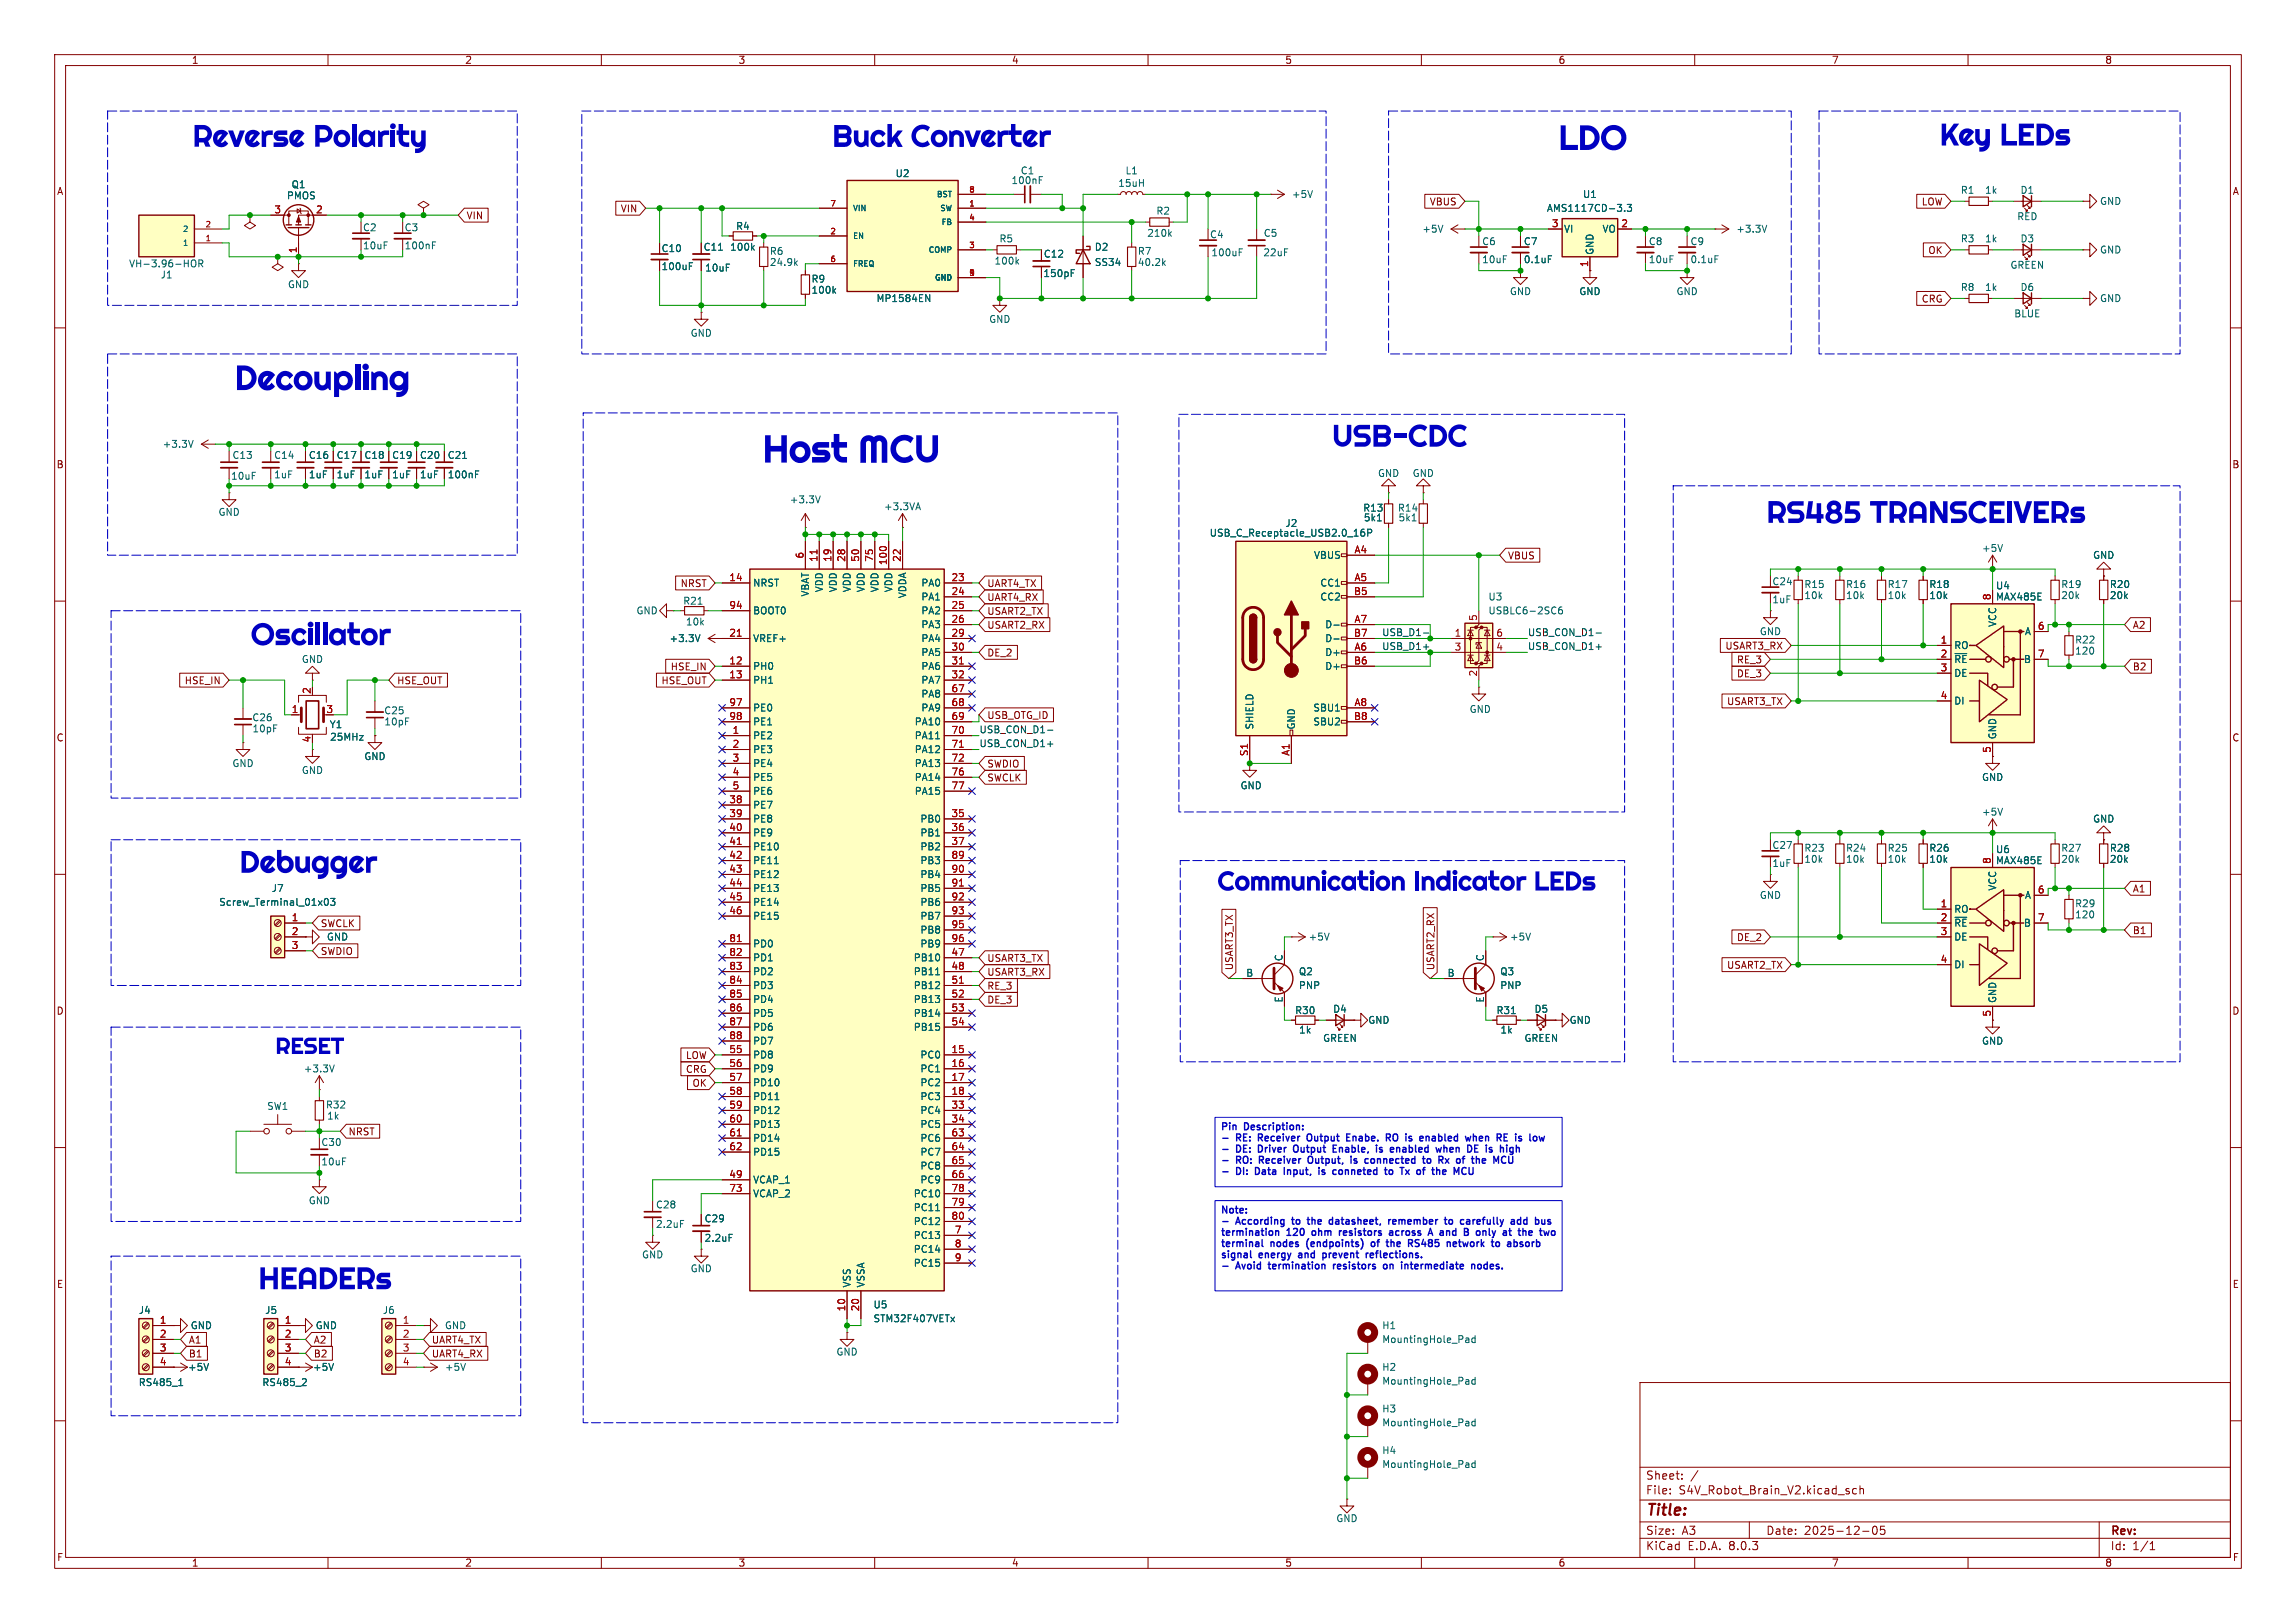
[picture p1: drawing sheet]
<svg xmlns="http://www.w3.org/2000/svg" width="420mm" height="297mm" viewBox="0 0 420 297" stroke-linecap="round" stroke-linejoin="round" font-family="sans-serif">
<defs><g id="words">
<text font-size="7" fill="#0000c2" x="139.5" y="87">Host MCU</text>
<g font-size="6.3" fill="#0000c2">
<text x="285.1" y="29.5">LDO</text>
<text x="42.9" y="73.5">Decoupling</text>
</g>
<g font-size="5.6" fill="#0000c2">
<text x="35.2" y="28.7">ReversePolarity</text>
<text x="152.2" y="28.7">BuckConverter</text>
<text x="354.8" y="28.5">KeyLEDs</text>
<text x="243.7" y="83.6">USB-CDC</text>
<text x="323.1" y="97.6">RS485 TRANSCEIVERs</text>
<text x="45.9" y="119.9">Oscillator</text>
<text x="47.3" y="237.8">HEADERs</text>
</g>
<text font-size="5.6" fill="#006464" x="43.8" y="161.6">Debugger</text>
<text font-size="4.9" fill="#0000c2" x="222.7" y="164.6">CommunicationIndicator LEDs</text>
<text font-size="4.2" fill="#0000c2" x="50.4" y="194.3">RESET</text>
<text font-size="2.8" fill="#840000" x="301" y="277.9">Title:</text>
<g font-size="2.1" fill="#840000">
<text x="301" y="273.7">File:</text>
<text x="301" y="271">Sheet:</text>
<text x="307.1" y="273.7">S4V_Robot_Brain_V2.kicad_sch</text>
<text x="301" y="281.1">Size:</text>
<text x="307.6" y="281.1">A3</text>
<text x="323" y="281.1">Date:</text>
<text x="330" y="281.1">2025-12-05</text>
<text x="386" y="281.3">Rev:</text>
<text x="301" y="283.9">KiCad</text>
<text x="308.7" y="283.9">E.D.A.</text>
<text x="316.3" y="283.9">8.0.3</text>
<text x="386" y="283.9">Id:</text>
<text x="390.1" y="283.9">1/1</text>
</g>
<g font-size="1.8" fill="#840000">
<text x="35" y="11.9">1</text>
<text x="85" y="11.9">2</text>
<text x="135" y="11.9">3</text>
<text x="185" y="11.9">4</text>
<text x="235" y="11.9">5</text>
<text x="285" y="11.9">6</text>
<text x="335" y="11.9">7</text>
<text x="385" y="11.9">8</text>
<text x="10.3" y="35.9">A</text>
<text x="408.3" y="35.9">A</text>
<text x="85.2" y="40.3">VIN</text>
<text x="113.5" y="39.1">VIN</text>
<text x="261.4" y="37.8">VBUS</text>
<text x="351.4" y="37.8">LOW</text>
<text x="120.9" y="46.3">C10</text>
<text x="128.6" y="46.1">C11</text>
<text x="190.8" y="47.3">C12</text>
<text x="278.6" y="45.1">C7</text>
<text x="352.6" y="46.7">OK</text>
<text x="351.4" y="55.6">CRG</text>
<text x="10.3" y="85.9">B</text>
<text x="56.4" y="84.2">C16</text>
<text x="61.5" y="84.2">C17</text>
<text x="66.6" y="84.2">C18</text>
<text x="71.6" y="84.2">C19</text>
<text x="76.7" y="84.2">C20</text>
<text x="81.8" y="84.2">C21</text>
<text x="408.2" y="85.9">B</text>
<text x="124.4" y="107.6">NRST</text>
<text x="180.5" y="107.6">UART4_TX</text>
<text x="275.8" y="102.6">VBUS</text>
<text x="180.5" y="112.7">USART2_TX</text>
<text x="180.5" y="110.2">UART4_RX</text>
<text x="180.5" y="115.3">USART2_RX</text>
<text x="315.5" y="119.1">USART3_RX</text>
<text x="390.1" y="115.3">A2</text>
<text x="33.7" y="125.4">HSE_IN</text>
<text x="72.5" y="125.4">HSE_OUT</text>
<text x="120.9" y="125.4">HSE_OUT</text>
<text x="122.6" y="122.9">HSE_IN</text>
<text x="180.5" y="120.3">DE_2</text>
<text x="317.6" y="124.1">DE_3</text>
<text x="317.6" y="121.6">RE_3</text>
<text x="390.1" y="122.9">B2</text>
<text x="180.5" y="131.8">USB_OTG_ID</text>
<text x="315.8" y="129.2">USART3_TX</text>
<text x="10.3" y="135.9">C</text>
<text x="408.2" y="135.9">C</text>
<text x="180.5" y="140.7">SWDIO</text>
<text x="180.5" y="143.2">SWCLK</text>
<text x="390.1" y="163.5">A1</text>
<text x="58.6" y="169.9">SWCLK</text>
<text x="317.6" y="172.4">DE_2</text>
<text x="390.1" y="171.1">B1</text>
<text x="58.6" y="174.9">SWDIO</text>
<text x="180.5" y="178.8">USART3_RX</text>
<text x="180.5" y="176.2">USART3_TX</text>
<text x="225.7" y="177.6" transform="rotate(-90 225.7 177.6)">USART3_TX</text>
<text x="262.6" y="177.6" transform="rotate(-90 262.6 177.6)">USART2_RX</text>
<text x="315.8" y="177.5">USART2_TX</text>
<text x="10.3" y="185.9">D</text>
<text x="180.5" y="183.8">DE_3</text>
<text x="180.5" y="181.3">RE_3</text>
<text x="408.2" y="185.9">D</text>
<text x="125.4" y="196.5">CRG</text>
<text x="125.4" y="194">LOW</text>
<text x="126.6" y="199.1">OK</text>
<text x="63.7" y="208">NRST</text>
<text x="128.8" y="223.9">C29</text>
<text x="10.3" y="235.9">E</text>
<text x="408.3" y="235.9">E</text>
<text x="34.4" y="246.1">A1</text>
<text x="34.4" y="248.6">B1</text>
<text x="57.3" y="248.6">B2</text>
<text x="57.3" y="246.1">A2</text>
<text x="78.9" y="248.6">UART4_RX</text>
<text x="78.9" y="246.1">UART4_TX</text>
<text x="10.3" y="285.9">F</text>
<text x="35" y="286.9">1</text>
<text x="85" y="286.9">2</text>
<text x="135" y="286.9">3</text>
<text x="185" y="286.9">4</text>
<text x="235" y="286.9">5</text>
<text x="285" y="286.9">6</text>
<text x="335" y="286.9">7</text>
<text x="385" y="286.9">8</text>
<text x="408.3" y="285.9">F</text>
</g>
<g font-size="1.8" fill="#006464">
<text x="53.2" y="34.6">Q1</text>
<text x="163.7" y="32.6">U2</text>
<text x="184.9" y="33.9">100nF</text>
<text x="186.6" y="32.1">C1</text>
<text x="204.5" y="34.4">15uH</text>
<text x="205.8" y="32.1">L1</text>
<text x="358.6" y="35.7">R1</text>
<text x="363" y="35.7">1k</text>
<text x="369.5" y="35.7">D1</text>
<text x="52.4" y="36.7">PMOS</text>
<text x="211.4" y="39.5">R2</text>
<text x="236.2" y="36.4">+5V</text>
<text x="282.9" y="39">AMS1117CD-3.3</text>
<text x="289.5" y="36.4">U1</text>
<text x="368.9" y="40.5">RED</text>
<text x="384" y="37.7">GND</text>
<text x="66.3" y="42.5">C2</text>
<text x="66.3" y="45.8">10uF</text>
<text x="73.9" y="42.5">C3</text>
<text x="73.9" y="45.8">100nF</text>
<text x="133.5" y="46.1">100k</text>
<text x="134.5" y="42.3">R4</text>
<text x="140.7" y="46.8">R6</text>
<text x="182.7" y="44.6">R5</text>
<text x="200.2" y="46.1">D2</text>
<text x="208" y="46.8">R7</text>
<text x="209.8" y="43.5">210k</text>
<text x="221.2" y="43.8">C4</text>
<text x="221.5" y="47.1">100uF</text>
<text x="231" y="47.1">22uF</text>
<text x="231.1" y="43.5">C5</text>
<text x="260.1" y="42.8">+5V</text>
<text x="271" y="45.1">C6</text>
<text x="286" y="42.8">VI</text>
<text x="291.7" y="46.7" transform="rotate(-90 291.7 46.7)">GND</text>
<text x="293" y="42.8">VO</text>
<text x="301.5" y="45.1">C8</text>
<text x="309.1" y="45.1">C9</text>
<text x="317.5" y="42.8">+3.3V</text>
<text x="358.6" y="44.6">R3</text>
<text x="363" y="44.6">1k</text>
<text x="369.5" y="44.6">D3</text>
<text x="384" y="46.6">GND</text>
<text x="23.5" y="49.1">VH-3.96-HOR</text>
<text x="29.3" y="51.2">J1</text>
<text x="52.6" y="52.9">GND</text>
<text x="120.9" y="49.6">100uF</text>
<text x="128.9" y="49.9">10uF</text>
<text x="140.7" y="48.9">24.9k</text>
<text x="148.3" y="51.9">R9</text>
<text x="148.3" y="53.9">100k</text>
<text x="181.8" y="48.6">100k</text>
<text x="190.8" y="50.9">150pF</text>
<text x="200.2" y="48.9">SS34</text>
<text x="208" y="48.9">40.2k</text>
<text x="271" y="48.4">10uF</text>
<text x="278.6" y="48.4">0.1uF</text>
<text x="301.5" y="48.4">10uF</text>
<text x="309.1" y="48.4">0.1uF</text>
<text x="358.6" y="53.4">R8</text>
<text x="363" y="53.4">1k</text>
<text x="367.7" y="49.4">GREEN</text>
<text x="369.5" y="53.4">D6</text>
<text x="160.2" y="55.5">MP1584EN</text>
<text x="180.8" y="59.3">GND</text>
<text x="276.1" y="54.2">GND</text>
<text x="288.8" y="54.2">GND</text>
<text x="306.6" y="54.2">GND</text>
<text x="368.4" y="58.3">BLUE</text>
<text x="384" y="55.5">GND</text>
<text x="126.2" y="61.8">GND</text>
<text x="29.7" y="82.1">+3.3V</text>
<text x="42.2" y="88">10uF</text>
<text x="42.4" y="84.2">C13</text>
<text x="50" y="87.7">1uF</text>
<text x="50" y="84.2">C14</text>
<text x="56.4" y="87.7">1uF</text>
<text x="61.5" y="87.7">1uF</text>
<text x="66.6" y="87.7">1uF</text>
<text x="71.6" y="87.7">1uF</text>
<text x="76.7" y="87.7">1uF</text>
<text x="81.8" y="87.7">100nF</text>
<text x="252" y="87.5">GND</text>
<text x="258.3" y="87.5">GND</text>
<text x="39.9" y="94.6">GND</text>
<text x="144.4" y="92.3">+3.3V</text>
<text x="161.6" y="93.6">+3.3VA</text>
<text x="249.3" y="93.8">R13</text>
<text x="249.4" y="95.6">5k1</text>
<text x="255.6" y="93.8">R14</text>
<text x="255.7" y="95.6">5k1</text>
<text x="221.2" y="98.4">USB_C_Receptacle_USB2.0_16P</text>
<text x="235" y="96.6">J2</text>
<text x="362.5" y="101.2">+5V</text>
<text x="137.7" y="107.5">NRST</text>
<text x="168.4" y="107.5">PA0</text>
<text x="240.3" y="102.5">VBUS</text>
<text x="241.4" y="107.5">CC1</text>
<text x="324.1" y="107.3">C24</text>
<text x="330" y="107.8">R15</text>
<text x="337.6" y="107.8">R16</text>
<text x="345.2" y="107.8">R17</text>
<text x="352.8" y="107.8">R18</text>
<text x="376.9" y="107.8">R19</text>
<text x="382.8" y="102.5">GND</text>
<text x="385.8" y="107.8">R20</text>
<text x="116.3" y="112.6">GND</text>
<text x="124.9" y="110.8">R21</text>
<text x="137.7" y="112.6">BOOT0</text>
<text x="148.2" y="109.3" transform="rotate(-90 148.2 109.3)">VBAT</text>
<text x="150.7" y="108.5" transform="rotate(-90 150.7 108.5)">VDD</text>
<text x="153.3" y="108.5" transform="rotate(-90 153.3 108.5)">VDD</text>
<text x="155.8" y="108.5" transform="rotate(-90 155.8 108.5)">VDD</text>
<text x="158.3" y="108.5" transform="rotate(-90 158.3 108.5)">VDD</text>
<text x="160.9" y="108.5" transform="rotate(-90 160.9 108.5)">VDD</text>
<text x="163.4" y="108.5" transform="rotate(-90 163.4 108.5)">VDD</text>
<text x="166" y="109.6" transform="rotate(-90 166 109.6)">VDDA</text>
<text x="168.4" y="110.1">PA1</text>
<text x="168.4" y="112.6">PA2</text>
<text x="241.4" y="110.1">CC2</text>
<text x="272.2" y="110.1">U3</text>
<text x="272.2" y="112.6">USBLC6-2SC6</text>
<text x="324.1" y="110.6">1uF</text>
<text x="330" y="109.8">10k</text>
<text x="337.6" y="109.8">10k</text>
<text x="345.2" y="109.8">10k</text>
<text x="352.8" y="109.8">10k</text>
<text x="365" y="108.1">U4</text>
<text x="365" y="110.1">MAX485E</text>
<text x="376.9" y="109.8">20k</text>
<text x="385.8" y="109.8">20k</text>
<text x="122.4" y="117.7">+3.3V</text>
<text x="125.4" y="114.7">10k</text>
<text x="137.7" y="117.7">VREF+</text>
<text x="168.4" y="115.2">PA3</text>
<text x="168.4" y="117.7">PA4</text>
<text x="242.3" y="115.2">D-</text>
<text x="242.3" y="117.7">D-</text>
<text x="321.8" y="116.4">GND</text>
<text x="357.4" y="119">RO</text>
<text x="365.4" y="114.8" transform="rotate(-90 365.4 114.8)">VCC</text>
<text x="370.3" y="116.4">A</text>
<text x="379.5" y="118">R22</text>
<text x="379.5" y="120">120</text>
<text x="55.1" y="121.5">GND</text>
<text x="137.7" y="122.8">PH0</text>
<text x="137.7" y="125.3">PH1</text>
<text x="168.4" y="120.2">PA5</text>
<text x="168.4" y="122.8">PA6</text>
<text x="168.4" y="125.3">PA7</text>
<text x="242.3" y="120.2">D+</text>
<text x="242.3" y="122.8">D+</text>
<text x="357.4" y="121.5">~{RE}</text>
<text x="357.4" y="124.1">DE</text>
<text x="370.1" y="121.5">B</text>
<text x="70.2" y="130.9">C25</text>
<text x="137.7" y="130.4">PE0</text>
<text x="168.4" y="127.9">PA8</text>
<text x="168.4" y="130.4">PA9</text>
<text x="240.1" y="130.4">SBU1</text>
<text x="268.7" y="130.7">GND</text>
<text x="357.4" y="129.1">DI</text>
<text x="46.1" y="132.2">C26</text>
<text x="46.1" y="134.2">10pF</text>
<text x="60.2" y="133.5">Y1</text>
<text x="60.3" y="135.7">25MHz</text>
<text x="70.2" y="132.9">10pF</text>
<text x="137.7" y="135.5">PE2</text>
<text x="137.7" y="132.9">PE1</text>
<text x="167.2" y="132.9">PA10</text>
<text x="167.2" y="135.5">PA11</text>
<text x="229.5" y="133.6" transform="rotate(-90 229.5 133.6)">SHIELD</text>
<text x="237.1" y="133.6" transform="rotate(-90 237.1 133.6)">GND</text>
<text x="240.1" y="132.9">SBU2</text>
<text x="365.4" y="135.4" transform="rotate(-90 365.4 135.4)">GND</text>
<text x="42.4" y="140.6">GND</text>
<text x="55.1" y="141.8">GND</text>
<text x="66.5" y="139.3">GND</text>
<text x="137.7" y="138">PE3</text>
<text x="137.7" y="140.6">PE4</text>
<text x="137.7" y="143.1">PE5</text>
<text x="167.2" y="138">PA12</text>
<text x="167.2" y="140.6">PA13</text>
<text x="167.2" y="143.1">PA14</text>
<text x="362.5" y="143.1">GND</text>
<text x="137.7" y="148.2">PE7</text>
<text x="137.7" y="145.6">PE6</text>
<text x="167.2" y="145.6">PA15</text>
<text x="226.8" y="144.6">GND</text>
<text x="362.5" y="149.5">+5V</text>
<text x="137.7" y="150.7">PE8</text>
<text x="137.7" y="153.3">PE9</text>
<text x="137.7" y="155.8">PE10</text>
<text x="168.3" y="150.7">PB0</text>
<text x="168.3" y="153.3">PB1</text>
<text x="168.3" y="155.8">PB2</text>
<text x="324.1" y="155.5">C27</text>
<text x="382.8" y="150.7">GND</text>
<text x="137.7" y="158.3">PE11</text>
<text x="137.7" y="160.9">PE12</text>
<text x="168.3" y="158.3">PB3</text>
<text x="168.3" y="160.9">PB4</text>
<text x="324.1" y="158.9">1uF</text>
<text x="330" y="156.1">R23</text>
<text x="330" y="158.1">10k</text>
<text x="337.6" y="156.1">R24</text>
<text x="337.6" y="158.1">10k</text>
<text x="345.2" y="156.1">R25</text>
<text x="345.2" y="158.1">10k</text>
<text x="352.8" y="156.1">R26</text>
<text x="352.8" y="158.1">10k</text>
<text x="365" y="156.3">U6</text>
<text x="365" y="158.3">MAX485E</text>
<text x="376.9" y="156.1">R27</text>
<text x="376.9" y="158.1">20k</text>
<text x="385.8" y="156.1">R28</text>
<text x="385.8" y="158.1">20k</text>
<text x="40" y="166">Screw_Terminal_01x03</text>
<text x="49.6" y="163.4">J7</text>
<text x="137.7" y="163.4">PE13</text>
<text x="137.7" y="166">PE14</text>
<text x="168.3" y="163.4">PB5</text>
<text x="168.3" y="166">PB6</text>
<text x="321.8" y="164.7">GND</text>
<text x="357.4" y="167.2">RO</text>
<text x="365.4" y="163.1" transform="rotate(-90 365.4 163.1)">VCC</text>
<text x="370.3" y="164.7">A</text>
<text x="379.5" y="166.2">R29</text>
<text x="59.7" y="172.3">GND</text>
<text x="137.7" y="168.5">PE15</text>
<text x="137.7" y="173.6">PD0</text>
<text x="168.3" y="168.5">PB7</text>
<text x="168.3" y="171">PB8</text>
<text x="168.3" y="173.6">PB9</text>
<text x="239.3" y="172.3">+5V</text>
<text x="276.1" y="172.3">+5V</text>
<text x="357.4" y="169.8">~{RE}</text>
<text x="357.4" y="172.3">DE</text>
<text x="370.1" y="169.8">B</text>
<text x="379.5" y="168.2">120</text>
<text x="137.7" y="176.1">PD1</text>
<text x="137.7" y="178.7">PD2</text>
<text x="167" y="176.1">PB10</text>
<text x="167" y="178.7">PB11</text>
<text x="227.9" y="178.8">B</text>
<text x="234.7" y="176" transform="rotate(-90 234.7 176)">C</text>
<text x="237.5" y="178.7">Q2</text>
<text x="264.7" y="178.8">B</text>
<text x="271.5" y="176" transform="rotate(-90 271.5 176)">C</text>
<text x="274.3" y="178.7">Q3</text>
<text x="357.4" y="177.4">DI</text>
<text x="137.7" y="181.2">PD3</text>
<text x="137.7" y="183.7">PD4</text>
<text x="167" y="181.2">PB12</text>
<text x="167" y="183.7">PB13</text>
<text x="234.7" y="183.6" transform="rotate(-90 234.7 183.6)">E</text>
<text x="236.8" y="185.8">R30</text>
<text x="237.5" y="181.2">PNP</text>
<text x="243.8" y="185.5">D4</text>
<text x="271.5" y="183.6" transform="rotate(-90 271.5 183.6)">E</text>
<text x="273.6" y="185.8">R31</text>
<text x="274.3" y="181.2">PNP</text>
<text x="280.6" y="185.5">D5</text>
<text x="365.4" y="183.6" transform="rotate(-90 365.4 183.6)">GND</text>
<text x="137.7" y="186.3">PD5</text>
<text x="137.7" y="188.8">PD6</text>
<text x="137.7" y="191.4">PD7</text>
<text x="167" y="186.3">PB14</text>
<text x="167" y="188.8">PB15</text>
<text x="237.5" y="189.3">1k</text>
<text x="241.9" y="190.9">GREEN</text>
<text x="250.2" y="187.6">GND</text>
<text x="274.4" y="189.3">1k</text>
<text x="278.8" y="190.9">GREEN</text>
<text x="287" y="187.6">GND</text>
<text x="362.5" y="191.4">GND</text>
<text x="55.5" y="196.4">+3.3V</text>
<text x="137.7" y="193.9">PD8</text>
<text x="137.7" y="196.4">PD9</text>
<text x="168.3" y="193.9">PC0</text>
<text x="168.3" y="196.4">PC1</text>
<text x="48.8" y="203.3">SW1</text>
<text x="59.5" y="203">R32</text>
<text x="137.7" y="199">PD10</text>
<text x="137.7" y="201.5">PD11</text>
<text x="168.3" y="199">PC2</text>
<text x="168.3" y="201.5">PC3</text>
<text x="58.7" y="209.9">C30</text>
<text x="59.7" y="205.1">1k</text>
<text x="137.7" y="204.1">PD12</text>
<text x="137.7" y="206.6">PD13</text>
<text x="137.7" y="209.1">PD14</text>
<text x="168.3" y="204.1">PC4</text>
<text x="168.3" y="206.6">PC5</text>
<text x="168.3" y="209.1">PC6</text>
<text x="58.7" y="213.5">10uF</text>
<text x="137.7" y="211.7">PD15</text>
<text x="168.3" y="211.7">PC7</text>
<text x="168.3" y="214.2">PC8</text>
<text x="56.4" y="220.6">GND</text>
<text x="119.9" y="221.3">C28</text>
<text x="137.7" y="216.8">VCAP_1</text>
<text x="137.7" y="219.3">VCAP_2</text>
<text x="167" y="219.3">PC10</text>
<text x="167" y="221.8">PC11</text>
<text x="168.3" y="216.8">PC9</text>
<text x="119.9" y="224.9">2.2uF</text>
<text x="128.8" y="227.4">2.2uF</text>
<text x="167" y="226.9">PC13</text>
<text x="167" y="224.4">PC12</text>
<text x="117.3" y="230.5">GND</text>
<text x="126.2" y="233">GND</text>
<text x="167" y="229.5">PC14</text>
<text x="167" y="232">PC15</text>
<text x="155.8" y="235.7" transform="rotate(-90 155.8 235.7)">VSS</text>
<text x="158.3" y="235.7" transform="rotate(-90 158.3 235.7)">VSSA</text>
<text x="159.7" y="239.6">U5</text>
<text x="25.3" y="240.6">J4</text>
<text x="34.8" y="243.4">GND</text>
<text x="48.4" y="240.6">J5</text>
<text x="57.7" y="243.4">GND</text>
<text x="69.9" y="240.6">J6</text>
<text x="81.3" y="243.4">GND</text>
<text x="159.7" y="242.2">STM32F407VETx</text>
<text x="252.7" y="243.4">H1</text>
<text x="252.7" y="246">MountingHole_Pad</text>
<text x="34.3" y="251.1">+5V</text>
<text x="57.2" y="251.1">+5V</text>
<text x="81.3" y="251.1">+5V</text>
<text x="152.9" y="248.3">GND</text>
<text x="252.7" y="251.1">H2</text>
<text x="25.3" y="253.8">RS485_1</text>
<text x="47.9" y="253.8">RS485_2</text>
<text x="252.7" y="253.6">MountingHole_Pad</text>
<text x="252.7" y="258.7">H3</text>
<text x="252.7" y="261.2">MountingHole_Pad</text>
<text x="252.7" y="266.3">H4</text>
<text x="252.7" y="268.8">MountingHole_Pad</text>
<text x="244.3" y="278.7">GND</text>
</g>
<g font-size="1.8" fill="#a90000">
<text x="50.1" y="39.1">3</text>
<text x="57.7" y="39.1">2</text>
<text x="283.8" y="41.7">3</text>
<text x="296.5" y="41.7">2</text>
<text x="54.4" y="46.4" transform="rotate(-90 54.4 46.4)">1</text>
<text x="290.6" y="49" transform="rotate(-90 290.6 49)">1</text>
<text x="247.7" y="101.3">A4</text>
<text x="133.3" y="106.4">14</text>
<text x="147.1" y="102.3" transform="rotate(-90 147.1 102.3)">6</text>
<text x="149.6" y="102.9" transform="rotate(-90 149.6 102.9)">11</text>
<text x="152.1" y="102.9" transform="rotate(-90 152.1 102.9)">19</text>
<text x="154.7" y="102.9" transform="rotate(-90 154.7 102.9)">28</text>
<text x="157.2" y="102.9" transform="rotate(-90 157.2 102.9)">50</text>
<text x="159.8" y="102.9" transform="rotate(-90 159.8 102.9)">75</text>
<text x="162.3" y="103.5" transform="rotate(-90 162.3 103.5)">100</text>
<text x="164.8" y="102.9" transform="rotate(-90 164.8 102.9)">22</text>
<text x="173.9" y="106.4">23</text>
<text x="247.7" y="106.4">A5</text>
<text x="133.3" y="111.5">94</text>
<text x="173.9" y="109">24</text>
<text x="173.9" y="111.5">25</text>
<text x="247.6" y="109">B5</text>
<text x="270.3" y="113.7" transform="rotate(-90 270.3 113.7)">5</text>
<text x="364.2" y="109.9" transform="rotate(-90 364.2 109.9)">8</text>
<text x="133.3" y="116.6">21</text>
<text x="173.9" y="114">26</text>
<text x="173.9" y="116.6">29</text>
<text x="173.9" y="119.1">30</text>
<text x="247.6" y="116.6">B7</text>
<text x="247.7" y="119.1">A6</text>
<text x="247.7" y="114">A7</text>
<text x="266" y="116.6">1</text>
<text x="266" y="119.1">3</text>
<text x="273.6" y="119.1">4</text>
<text x="273.6" y="116.6">6</text>
<text x="354.9" y="117.9">1</text>
<text x="372.7" y="115.3">6</text>
<text x="133.3" y="121.7">12</text>
<text x="133.3" y="124.2">13</text>
<text x="173.9" y="121.7">31</text>
<text x="173.9" y="124.2">32</text>
<text x="247.6" y="121.7">B6</text>
<text x="270.3" y="123.9" transform="rotate(-90 270.3 123.9)">2</text>
<text x="354.9" y="120.4">2</text>
<text x="354.9" y="122.9">3</text>
<text x="372.7" y="120.4">7</text>
<text x="53.3" y="130.6">1</text>
<text x="56.9" y="127.1" transform="rotate(-90 56.9 127.1)">2</text>
<text x="59.6" y="130.6">3</text>
<text x="133.3" y="129.3">97</text>
<text x="133.3" y="131.8">98</text>
<text x="173.9" y="126.7">67</text>
<text x="173.9" y="129.3">68</text>
<text x="173.9" y="131.8">69</text>
<text x="247.6" y="131.8">B8</text>
<text x="247.7" y="129.3">A8</text>
<text x="354.9" y="128">4</text>
<text x="56.9" y="136" transform="rotate(-90 56.9 136)">4</text>
<text x="133.9" y="134.4">1</text>
<text x="133.9" y="136.9">2</text>
<text x="173.9" y="134.4">70</text>
<text x="173.9" y="136.9">71</text>
<text x="364.2" y="137.9" transform="rotate(-90 364.2 137.9)">5</text>
<text x="133.9" y="139.4">3</text>
<text x="133.9" y="142">4</text>
<text x="173.9" y="139.4">72</text>
<text x="173.9" y="142">76</text>
<text x="228.3" y="138.5" transform="rotate(-90 228.3 138.5)">S1</text>
<text x="236" y="138.4" transform="rotate(-90 236 138.4)">A1</text>
<text x="133.3" y="147.1">38</text>
<text x="133.3" y="149.6">39</text>
<text x="133.9" y="144.5">5</text>
<text x="173.9" y="149.6">35</text>
<text x="173.9" y="144.5">77</text>
<text x="133.3" y="152.1">40</text>
<text x="133.3" y="154.7">41</text>
<text x="173.9" y="152.1">36</text>
<text x="173.9" y="154.7">37</text>
<text x="133.3" y="157.2">42</text>
<text x="133.3" y="159.8">43</text>
<text x="173.9" y="157.2">89</text>
<text x="173.9" y="159.8">90</text>
<text x="364.2" y="158.2" transform="rotate(-90 364.2 158.2)">8</text>
<text x="133.3" y="162.3">44</text>
<text x="133.3" y="164.8">45</text>
<text x="133.3" y="167.4">46</text>
<text x="173.9" y="162.3">91</text>
<text x="173.9" y="164.8">92</text>
<text x="173.9" y="167.4">93</text>
<text x="354.9" y="166.1">1</text>
<text x="372.7" y="163.6">6</text>
<text x="53.3" y="168.7">1</text>
<text x="53.3" y="171.2">2</text>
<text x="53.3" y="173.7">3</text>
<text x="133.3" y="172.5">81</text>
<text x="173.9" y="169.9">95</text>
<text x="173.9" y="172.5">96</text>
<text x="354.9" y="168.7">2</text>
<text x="354.9" y="171.2">3</text>
<text x="372.7" y="168.7">7</text>
<text x="133.3" y="175">82</text>
<text x="133.3" y="177.5">83</text>
<text x="173.9" y="175">47</text>
<text x="173.9" y="177.5">48</text>
<text x="354.9" y="176.3">4</text>
<text x="133.3" y="180.1">84</text>
<text x="133.3" y="182.6">85</text>
<text x="133.3" y="185.2">86</text>
<text x="173.9" y="180.1">51</text>
<text x="173.9" y="182.6">52</text>
<text x="173.9" y="185.2">53</text>
<text x="133.3" y="187.7">87</text>
<text x="133.3" y="190.2">88</text>
<text x="173.9" y="187.7">54</text>
<text x="364.2" y="186.1" transform="rotate(-90 364.2 186.1)">5</text>
<text x="133.3" y="192.8">55</text>
<text x="133.3" y="195.3">56</text>
<text x="133.3" y="197.9">57</text>
<text x="173.9" y="192.8">15</text>
<text x="173.9" y="195.3">16</text>
<text x="173.9" y="197.9">17</text>
<text x="133.3" y="200.4">58</text>
<text x="133.3" y="202.9">59</text>
<text x="173.9" y="200.4">18</text>
<text x="173.9" y="202.9">33</text>
<text x="133.3" y="205.5">60</text>
<text x="133.3" y="208">61</text>
<text x="173.9" y="205.5">34</text>
<text x="173.9" y="208">63</text>
<text x="133.3" y="215.6">49</text>
<text x="133.3" y="210.6">62</text>
<text x="173.9" y="210.6">64</text>
<text x="173.9" y="213.1">65</text>
<text x="173.9" y="215.6">66</text>
<text x="133.3" y="218.2">73</text>
<text x="173.9" y="218.2">78</text>
<text x="173.9" y="220.7">79</text>
<text x="173.9" y="223.3">80</text>
<text x="174.6" y="225.8">7</text>
<text x="174.6" y="228.3">8</text>
<text x="174.6" y="230.9">9</text>
<text x="29.1" y="242.3">1</text>
<text x="29.1" y="244.9">2</text>
<text x="52" y="242.3">1</text>
<text x="52" y="244.9">2</text>
<text x="73.6" y="242.3">1</text>
<text x="73.6" y="244.9">2</text>
<text x="154.7" y="240.1" transform="rotate(-90 154.7 240.1)">10</text>
<text x="157.2" y="240.1" transform="rotate(-90 157.2 240.1)">20</text>
<text x="29.1" y="247.4">3</text>
<text x="29.1" y="249.9">4</text>
<text x="52" y="247.4">3</text>
<text x="52" y="249.9">4</text>
<text x="73.6" y="247.4">3</text>
<text x="73.6" y="249.9">4</text>
</g>
<g font-size="1.8" fill="#0f0f0f">
<text x="252.7" y="116.5">USB_D1-</text>
<text x="252.7" y="119">USB_D1+</text>
<text x="279.4" y="116.5">USB_CON_D1-</text>
<text x="279.4" y="119">USB_CON_D1+</text>
<text x="179.1" y="134.3">USB_CON_D1-</text>
<text x="179.1" y="136.8">USB_CON_D1+</text>
</g>
<g font-size="1.8" fill="#0000c2">
<text x="223.2" y="207.5">Pin</text>
<text x="226.3" y="209.5">RE:</text>
<text x="227.7" y="207.5">Description:</text>
<text x="230.7" y="209.5">Receiver</text>
<text x="240.2" y="209.5">Output</text>
<text x="247.9" y="209.5">Enabe.</text>
<text x="255.7" y="209.5">RO</text>
<text x="259.8" y="209.5">is</text>
<text x="262.9" y="209.5">enabled</text>
<text x="271.8" y="209.5">when</text>
<text x="278" y="209.5">RE</text>
<text x="281.9" y="209.5">is</text>
<text x="226.3" y="211.5">DE:</text>
<text x="226.3" y="213.6">RO:</text>
<text x="226.3" y="215.6">DI:</text>
<text x="230.2" y="215.6">Data</text>
<text x="230.7" y="211.5">Driver</text>
<text x="230.9" y="213.6">Receiver</text>
<text x="236" y="215.6">Input,</text>
<text x="237.7" y="211.5">Output</text>
<text x="240.4" y="213.6">Output,</text>
<text x="242.8" y="215.6">is</text>
<text x="245.4" y="211.5">Enable,</text>
<text x="245.9" y="215.6">conneted</text>
<text x="248.7" y="213.6">is</text>
<text x="251.8" y="213.6">connected</text>
<text x="253.9" y="211.5">is</text>
<text x="256" y="215.6">to</text>
<text x="257" y="211.5">enabled</text>
<text x="259.4" y="215.6">Tx</text>
<text x="262.8" y="215.6">of</text>
<text x="263" y="213.6">to</text>
<text x="265.9" y="211.5">when</text>
<text x="266.2" y="215.6">the</text>
<text x="266.3" y="213.6">Rx</text>
<text x="270.1" y="213.6">of</text>
<text x="272.1" y="211.5">DE</text>
<text x="273.4" y="213.6">the</text>
<text x="276" y="211.5">is</text>
<text x="223.2" y="222.7">Note:</text>
<text x="223.2" y="226.8">termination</text>
<text x="226.3" y="224.7">According</text>
<text x="235.5" y="226.8">120</text>
<text x="237" y="224.7">to</text>
<text x="240.3" y="224.7">the</text>
<text x="240.6" y="226.8">ohm</text>
<text x="244.8" y="224.7">datasheet,</text>
<text x="246.1" y="226.8">resistors</text>
<text x="255.8" y="226.8">across</text>
<text x="256.1" y="224.7">remember</text>
<text x="263.5" y="226.8">A</text>
<text x="266" y="226.8">and</text>
<text x="267" y="224.7">to</text>
<text x="270.3" y="224.7">carefully</text>
<text x="271" y="226.8">B</text>
<text x="273.7" y="226.8">only</text>
<text x="279.1" y="226.8">at</text>
<text x="280.1" y="224.7">add</text>
<text x="282.5" y="226.8">the</text>
<text x="223.2" y="228.8">terminal</text>
<text x="223.2" y="230.9">signal</text>
<text x="226.3" y="232.9">Avoid</text>
<text x="230.4" y="230.9">energy</text>
<text x="232.5" y="228.8">nodes</text>
<text x="232.7" y="232.9">termination</text>
<text x="238.1" y="230.9">and</text>
<text x="239.6" y="228.8">(endpoints)</text>
<text x="243.1" y="230.9">prevent</text>
<text x="245" y="232.9">resistors</text>
<text x="251.5" y="230.9">reflections.</text>
<text x="251.9" y="228.8">of</text>
<text x="254.7" y="232.9">on</text>
<text x="255.3" y="228.8">the</text>
<text x="258.5" y="232.9">intermediate</text>
<text x="259.7" y="228.8">RS485</text>
<text x="267.3" y="228.8">network</text>
<text x="271.8" y="232.9">nodes.</text>
<text x="276" y="228.8">to</text>
<text x="279.4" y="228.8">absorb</text>
</g>
<g font-size="1.4" fill="#a90000">
<text x="177.2" y="35.3">8</text>
<text x="37.5" y="41.7">2</text>
<text x="151.8" y="37.8">7</text>
<text x="177.2" y="37.8">1</text>
<text x="177.2" y="40.4">4</text>
<text x="37.5" y="44.2">1</text>
<text x="151.8" y="42.9">2</text>
<text x="177.2" y="45.5">3</text>
<text x="151.8" y="48">6</text>
<text x="177.2" y="50.5">5</text>
</g>
<g font-size="1.4" fill="#006464">
<text x="156" y="38.8">VIN</text>
<text x="171.2" y="36.3">BST</text>
<text x="171.9" y="38.8">SW</text>
<text x="172.1" y="41.4">FB</text>
<text x="33.3" y="45.2">1</text>
<text x="33.3" y="42.6">2</text>
<text x="156" y="43.9">EN</text>
<text x="169.7" y="46.5">COMP</text>
<text x="156" y="49">FREQ</text>
<text x="170.9" y="51.5">GND</text>
</g>
</g></defs>
<g fill="none" stroke="#840000" stroke-width=".18">
<path d="M10 10h400v277h-400zM12 12h396v273h-396zM60 10v2M110 10v2M160 10v2M210 10v2M260 10v2M310 10v2M360 10v2M185.4 35.6h2.1M188.5 35.6h2M232.4 35.6h.1"/>
<path d="M232.4 35.6h2.5M233.7 34.8l1.2 .8M234.9 35.6l-1.2 .7M10 60h2M182.9 54.6v1.3h1.2l-1.2 1.3-1.3-1.3h1.3M182.9 54.6h.1M198.1 43.2v7.6M207 44.5v.7M207 48.8v.7M408 60h2M10 110h2M408 110h2"/>
<path d="M10 160h2M408 160h2M10 210h2M408 210h2M128.3 228.6v1.3h1.2l-1.2 1.2-1.3-1.2h1.3M128.3 228.6h.1M10 260h2M300 253h108v32h-108zM408 260h2M300 278.5h108M300 274.5h108M300 268.5h108"/>
<path d="M305.5 273.2v.2M305.5 272.5v.1M307.7 270.5v.2M307.7 269.8v.1M310.6 269.1l-1.3 1.9M320 278.5v3M337.9 272.9l.3 .1 .1 .2-.2 .2h-.3M337.9 272.4l.3 .1M339.6 272.5l-.4-.1-.3 .3v.4l.1 .2h.6M340.2 272.5l.2-.1 .4 .1 .1 .9M340.2 271.9v1.5M342.7 279.4l.2-.1a.8 .8 0 0 1 .5 .7 .8 .8 0 0 1-.5 .8 1 1 0 0 1-.2-1.4z"/>
<path d="M344.7 279.3h-.7l-.1 .7 .3-.1h.5l.1 .2-.1 .5-.2 .2-.6-.2M384 278.5v6.5M60 285v2M110 285v2M160 285v2M210 285v2M260 285v2M300 281.5h108M310 285v2M340.7 280.2h1.2M360 285v2M393.3 283.6h.9"/>
<path d="M393.3 282.5l.4-.4v1.5"/>
</g>
<path d="M206.2 45.2h1.6v3.6h-1.6z" fill="none" stroke="#840000" stroke-width=".2"/>
<path d="M190.1 32.9h.4M190.1 32.3h.6M240.1 34.9l-.4 1.2M212.8 48.1l.4 .5M213.2 47.7l-.5 .5" fill="none" stroke="#006464" stroke-width=".18"/>
<path d="M198.1 45.7l1.3 2.6h-2.6zM198.8 45.1h.6v.6h-2.6v.7h.7" fill="none" stroke="#840000" stroke-width=".25"/>
<path d="M188.5 34v3.1" fill="none" stroke="#840000" stroke-width=".33"/>
<path d="M187.5 34v3.1" fill="none" stroke="#840000" stroke-width=".3"/>
<path d="M154.9 33h20.4v20.3h-20.4z" fill="#ffffc2"/>
<path d="M154.9 33h20.4v20.3h-20.4z" fill="none" stroke="#840000" stroke-width=".25"/>
<g fill="none" stroke="#840000" stroke-width=".18">
<path d="M149.9 38.1h5M175.3 38.1h5M175.3 35.6h5M128.3 57.2v1.2h1.2l-1.2 1.3-1.3-1.3h1.3M128.3 57.2h.1M147.3 49.5v.8M147.3 53.8v.8M149.9 43.2h5M149.9 48.3h5M175.3 45.7h5M175.3 40.6h5M175.3 50.8h5"/>
<path d="M181.6 45.7h.8M185.9 45.7h.8M190.5 48.8v2"/>
</g>
<path d="M152.5 53.2l.4 .5M152.9 52.8l-.5 .5M169.3 53.9l.8 1.3v-1.3M186 47.8l.3 .5M186.3 47.5l-.4 .5M195.9 50h.5M195.9 49.3h.7" fill="none" stroke="#006464" stroke-width=".18"/>
<path d="M189 47.8h3" fill="none" stroke="#840000" stroke-width=".33"/>
<path d="M189 48.8h3" fill="none" stroke="#840000" stroke-width=".3"/>
<path d="M146.6 50.3h1.5v3.5h-1.5zM182.4 45h3.5v1.5h-3.5z" fill="none" stroke="#840000" stroke-width=".2"/>
<path d="M268 114h5v8.2h-5z" fill="#ffffc2"/>
<g fill="#840000" stroke="#840000" stroke-width=".18">
<circle cx="269" cy="116.8" r=".25"/>
<circle cx="270" cy="121.4" r=".25"/>
<circle cx="270" cy="114.8" r=".25"/>
<circle cx="271" cy="121.4" r=".25"/>
<circle cx="271" cy="114.8" r=".25"/>
<circle cx="272" cy="119.4" r=".25"/>
</g>
<g fill="none" stroke="#840000" stroke-width=".18">
<path d="M147.3 96.5h.1M147.3 94l-.7 1.3M147.3 94v2.5M147.3 94l.8 1.3M165.1 96.5h.1M165.1 94l-.8 1.3M165.1 94v2.5M165.1 94l.8 1.3M265.4 119.4h10.2M265.4 116.8h10.2M268.5 119.9h1M268.5 115.3h1"/>
<path d="M269 115.3l.5 1h-1zM269 119.9l.5 1h-1zM270 114.8h-1v6.6h1M270.5 117.6l.5 1h-1zM270.5 111.8v2.5l-.5 .5h1l-.5 .5v5.6l-.5 .5h1l-.5 .5v2.6M271 117.6h-1v.4M271 114.8h1v6.6h-1M271.5 119.9h1M271.5 115.3h1M272 119.9l.5 1h-1zM272 115.3l.5 1h-1zM323.8 111.8v1.2h1.3l-1.3 1.3-1.2-1.3h1.2"/>
<path d="M323.8 111.8h.1M323.8 108.5v2M270.5 125.7v1.3h1.3l-1.3 1.3-1.3-1.3h1.3M270.5 125.7h.1M323.8 156.7v2.1M328.9 153.7v.7M328.9 158v.8M323.8 160v1.3h1.3l-1.3 1.3-1.2-1.3h1.2M323.8 160h.1"/>
</g>
<path d="M268 114h5v8.2h-5z" fill="none" stroke="#840000" stroke-width=".25"/>
<path d="M150 90.7l-.4 1.3M167.6 92.9h.6M167.9 92l.5 1.3M285.7 111.1h-.4a.85 .85 0 0 0 0 1.2l.5-.1v-.4l-.2-.2h-.4l-.1 .2" fill="none" stroke="#006464" stroke-width=".18"/>
<path d="M322.3 108.5h3.1M322.3 156.7h3.1" fill="none" stroke="#840000" stroke-width=".33"/>
<path d="M322.3 107.4h3.1M322.3 155.7h3.1" fill="none" stroke="#840000" stroke-width=".3"/>
<path d="M328.2 154.4h1.5v3.6h-1.5z" fill="none" stroke="#840000" stroke-width=".2"/>
<path d="M356.9 110.5h15.2v25.4h-15.2z" fill="#ffffc2"/>
<g fill="none" stroke="#840000" stroke-width=".25">
<path d="M356.9 110.5h15.2v25.4h-15.2zM360.4 118.1h-.1h1M361.4 118.1l5.1-3.5v7.6zM366.5 115.6h3.7M369.6 115.6v15.2h-5.7M360.3 123.2h3.3v2.3M360.3 120.7h2.9M360.3 128.3h1.6M362.1 124.5l5.1 3.5-5.1 4.1zM367.5 120.7h2.7M368.3 120.7v5h-2.9"/>
<circle cx="363.7" cy="120.7" r=".51"/>
<circle cx="364.9" cy="125.7" r=".51"/>
<circle cx="367" cy="120.7" r=".51"/>
</g>
<g fill="#840000" stroke="#840000" stroke-width=".25">
<circle cx="368.3" cy="120.7" r=".28"/>
<circle cx="369.6" cy="115.6" r=".28"/>
</g>
<g fill="none" stroke="#840000" stroke-width=".18">
<path d="M41.9 90.2v1.2h1.3l-1.3 1.3-1.3-1.3h1.3M41.9 90.2h.1M41.9 85.6v2M49.5 85.6v2M55.9 85.6v2M76.2 85.6v2M121.9 111.8v-1.3l-1.3 1.3 1.3 1.2v-1.2h1.3M123.2 111.8h.1M354.3 118.1h2.6M364.5 108v2.5M372.1 115.6h2.5M384.8 105.4v.8"/>
<path d="M384.8 109.7v.8M354.3 120.7h2.6M354.3 123.2h2.6M354.3 128.3h2.6M364.5 138.4v1.3h1.3l-1.3 1.3-1.3-1.3h1.3M364.5 138.4h.1M364.5 135.9v2.5M372.1 120.7h2.5M375.9 153.7v.7M375.9 158v.8M384.8 152.4h1.3l-1.3-1.3-1.3 1.3h1.3v1.3M384.8 153.7h.1"/>
<path d="M384.8 153.7v.7M384.8 158v.8M378.5 163.8v.8M378.5 168.1v.8M119.4 226.1v1.2h1.2l-1.2 1.3-1.3-1.3h1.3M119.4 226.1h.1M31.7 250.2h.1M31.7 250.2h2.6M33 249.4l1.3 .8M34.3 250.2l-1.3 .8M54.6 242.6h1.3v-1.3l1.2 1.3-1.2 1.2v-1.2M54.6 242.6h.1"/>
<path d="M77.5 242.6h1.2v-1.3l1.3 1.3-1.3 1.2v-1.2M77.5 242.6h.1"/>
</g>
<path d="M40.4 85.6h3M48 85.6h3.1M54.4 85.6h3M74.7 85.6h3" fill="none" stroke="#840000" stroke-width=".33"/>
<path d="M40.4 84.6h3M48 84.6h3.1M54.4 84.6h3M74.7 84.6h3" fill="none" stroke="#840000" stroke-width=".3"/>
<path d="M384 106.2h1.6v3.5h-1.6zM375.2 154.4h1.5v3.6h-1.5zM384 154.4h1.6v3.6h-1.6zM377.7 164.6h1.5v3.5h-1.5z" fill="none" stroke="#840000" stroke-width=".2"/>
<path d="M38.2 249.5l-.5 1.3" fill="none" stroke="#006464" stroke-width=".18"/>
<path d="M356.9 158.8h15.2v25.4h-15.2z" fill="#ffffc2"/>
<g fill="none" stroke="#840000" stroke-width=".25">
<path d="M356.9 158.8h15.2v25.4h-15.2zM360.3 171.5h3.3v2.2M360.3 168.9h2.9M360.3 176.5h1.6M360.4 166.4h-.1h1M361.4 166.4l5.1-3.6v7.6zM362.1 172.7l5.1 3.6-5.1 4zM366.5 163.8h3.7M367.5 168.9h2.7M368.3 168.9v5.1h-2.9M369.6 163.8v15.3h-5.7"/>
<circle cx="363.7" cy="168.9" r=".51"/>
<circle cx="364.9" cy="174" r=".51"/>
<circle cx="367" cy="168.9" r=".51"/>
</g>
<g fill="#840000" stroke="#840000" stroke-width=".25">
<circle cx="368.3" cy="168.9" r=".28"/>
<circle cx="369.6" cy="163.8" r=".28"/>
</g>
<path d="M336.5 153.7v.7M336.5 158v.8M364.5 156.2v2.6M354.3 166.4h2.6M354.3 168.9h2.6M354.3 171.5h2.6M354.3 176.5h2.6M372.1 168.9h2.5M372.1 163.8h2.5M364.5 184.2v2.5" fill="none" stroke="#840000" stroke-width=".18"/>
<path d="M335.8 154.4h1.5v3.6h-1.5z" fill="none" stroke="#840000" stroke-width=".2"/>
<path d="M137.2 104.1h35.5v132.1h-35.5z" fill="#ffffc2"/>
<path d="M137.2 104.1h35.5v132.1h-35.5z" fill="none" stroke="#840000" stroke-width=".25"/>
<g fill="none" stroke="#840000" stroke-width=".18">
<path d="M147.3 99.1v5M149.9 99.1v5M152.4 99.1v5M154.9 99.1v5M157.5 99.1v5M160 99.1v5M162.6 99.1v5M165.1 99.1v5M132.1 106.7h5.1M132.1 116.8h5.1M132.1 111.8h5.1M172.7 106.7h5.1"/>
<path d="M172.7 116.8h5.1M172.7 109.2h5.1M172.7 111.8h5.1M172.7 114.3h5.1M172.7 119.4h5.1M68.6 128.3v2M68.6 131.3v2.1M132.1 134.6h5.1M132.1 121.9h5.1M132.1 124.5h5.1M132.1 137.2h5.1M132.1 139.7h5.1"/>
<path d="M132.1 129.5h5.1M132.1 132.1h5.1M172.7 134.6h5.1M172.7 121.9h5.1M172.7 124.5h5.1M172.7 137.2h5.1M172.7 139.7h5.1M172.7 127h5.1M172.7 129.5h5.1M172.7 132.1h5.1M132.1 149.9h5.1M132.1 152.4h5.1"/>
<path d="M132.1 154.9h5.1M132.1 147.3h5.1M132.1 142.2h5.1M132.1 157.5h5.1M132.1 144.8h5.1M172.7 149.9h5.1M172.7 152.4h5.1M172.7 154.9h5.1M172.7 142.2h5.1M172.7 157.5h5.1M172.7 144.8h5.1M132.1 160h5.1"/>
<path d="M132.1 162.6h5.1M132.1 165.1h5.1M132.1 167.6h5.1M132.1 175.3h5.1M132.1 177.8h5.1M132.1 172.7h5.1M172.7 160h5.1M172.7 162.6h5.1M172.7 165.1h5.1M172.7 167.6h5.1M172.7 175.3h5.1M172.7 177.8h5.1"/>
<path d="M172.7 172.7h5.1M172.7 170.2h5.1M132.1 193h5.1M132.1 195.6h5.1M132.1 198.1h5.1M132.1 180.3h5.1M132.1 182.9h5.1M132.1 185.4h5.1M132.1 188h5.1M132.1 190.5h5.1M172.7 193h5.1M172.7 195.6h5.1"/>
<path d="M172.7 198.1h5.1M172.7 180.3h5.1M172.7 182.9h5.1M172.7 185.4h5.1M172.7 188h5.1M132.1 200.7h5.1M132.1 203.2h5.1M132.1 205.7h5.1M132.1 215.9h5.1M132.1 208.3h5.1M132.1 210.8h5.1M132.1 218.4h5.1"/>
<path d="M172.7 200.7h5.1M172.7 203.2h5.1M172.7 205.7h5.1M172.7 215.9h5.1M172.7 208.3h5.1M172.7 210.8h5.1M172.7 213.4h5.1M172.7 218.4h5.1M154.9 236.2v5.1M157.5 236.2v5.1M172.7 226.1h5.1M172.7 221h5.1"/>
<path d="M172.7 228.6h5.1M172.7 223.5h5.1M172.7 231.1h5.1M31.7 242.6h1.3v-1.3l1.3 1.3-1.3 1.2v-1.2M31.7 242.6h.1"/>
</g>
<path d="M134.9 116.4h.7M149.4 100.6v.8M175.5 121.5h.7M175.5 136.7h.7M134.9 154.5h.7M134.9 172.3h.7M175.5 179.9h.7M175.5 162.1h.7M134.9 207.9h.7" fill="none" stroke="#a90000" stroke-width=".18"/>
<path d="M171.1 135.2h.8M141.6 158.1h.8M171.1 178.4h.8M141.8 201.2h.7M171.1 221.6h.8M173.9 241l.7 .9M174.6 241l-.7 .9" fill="none" stroke="#006464" stroke-width=".18"/>
<path d="M67.1 130.3h3" fill="none" stroke="#840000" stroke-width=".33"/>
<path d="M67.1 131.3h3" fill="none" stroke="#840000" stroke-width=".3"/>
<path d="M25.4 241.3h2.5v10.2h-2.5z" fill="#ffffc2"/>
<path d="M25.4 241.3h2.5v10.2h-2.5z" fill="none" stroke="#840000" stroke-width=".25"/>
<g fill="none" stroke="#840000" stroke-width=".18">
<path d="M351.8 153.7v.7M351.8 158v.8M27 249.7l-.8 .8M27 247.1l-.8 .9M27 244.6l-.8 .8M27 242.1l-.8 .8M27.2 249.9l-.9 .8M27.2 247.3l-.9 .9M27.2 244.8l-.9 .8M27.2 242.2l-.9 .9M27.9 242.6h3.8M27.9 245.1h3.8"/>
<path d="M27.9 247.6h3.8M27.9 250.2h3.8"/>
<circle cx="26.7" cy="250.2" r=".63"/>
<circle cx="26.7" cy="247.6" r=".63"/>
<circle cx="26.7" cy="245.1" r=".63"/>
<circle cx="26.7" cy="242.6" r=".63"/>
</g>
<path d="M32.7 253.6h.7M32.8 252.6l.3-.3v1.3" fill="none" stroke="#006464" stroke-width=".18"/>
<path d="M351 154.4h1.6v3.6h-1.6z" fill="none" stroke="#840000" stroke-width=".2"/>
<path d="M48.3 241.3h2.5v10.2h-2.5z" fill="#ffffc2"/>
<path d="M48.3 241.3h2.5v10.2h-2.5z" fill="none" stroke="#840000" stroke-width=".25"/>
<g fill="none" stroke="#840000" stroke-width=".18">
<path d="M344.2 153.7v.7M344.2 158v.8M364.5 152.4h.1M364.5 149.9l-.8 1.2M364.5 149.9v2.5M364.5 149.9l.8 1.2M49.9 249.7l-.9 .8M49.9 247.1l-.9 .9M49.9 244.6l-.9 .8M49.9 242.1l-.9 .8M50.1 249.9l-.9 .8M50.1 247.3l-.9 .9"/>
<path d="M50.1 244.8l-.9 .8M50.1 242.2l-.9 .9M50.8 242.6h3.8M50.8 245.1h3.8M50.8 247.6h3.8M50.8 250.2h6.3M54.6 250.2h.1M55.9 249.4l1.2 .8M57.1 250.2l-1.2 .8"/>
<circle cx="49.5" cy="250.2" r=".63"/>
<circle cx="49.5" cy="242.6" r=".63"/>
<circle cx="49.5" cy="247.6" r=".63"/>
<circle cx="49.5" cy="245.1" r=".63"/>
</g>
<path d="M366.3 147.9l-.4 1.3M55.8 252.3l.2 .2v.3l-.8 .8h.8M61 249.5l-.4 1.3" fill="none" stroke="#006464" stroke-width=".18"/>
<path d="M343.4 154.4h1.5v3.6h-1.5z" fill="none" stroke="#840000" stroke-width=".2"/>
<path d="M69.8 241.3h2.6v10.2h-2.6z" fill="#ffffc2"/>
<path d="M370.1 35.8l1.5 1-1.5 1zM371.6 35.8v2M370.1 44.7l1.5 1-1.5 1zM371.6 44.7v2M281.2 185.7l1.5 1-1.5 1zM282.7 185.7v2M69.8 241.3h2.6v10.2h-2.6z" fill="none" stroke="#840000" stroke-width=".25"/>
<g fill="none" stroke="#840000" stroke-width=".18">
<path d="M359.4 36.8h.8M363.7 36.8h.8M368.3 36.8h5.1M370.3 38.1l.5 .5h-.2h.2v-.2M370.8 37.6l.5 .5h-.2h.2v-.3M381 36.8h1.3v-1.2l1.2 1.2-1.2 1.3v-1.3M381 36.8h.1M301 46.2v2.1M308.6 49.5v1.3h1.3l-1.3 1.3-1.3-1.3h1.3M308.6 49.5h.1M308.6 46.2v2.1M313.7 41.9h.1"/>
<path d="M313.7 41.9h2.5M315 41.1l1.2 .8M316.2 41.9l-1.2 .8M359.4 54.6h.8M359.4 45.7h.8M363.7 54.6h.8M363.7 45.7h.8M368.3 45.7h5.1M370.3 47l.5 .5h-.2h.2v-.3M370.8 46.5l.5 .5h-.2h.2v-.3M381 54.6h1.3v-1.3l1.2 1.3-1.2 1.3v-1.3M381 54.6h.1"/>
<path d="M381 45.7h1.3v-1.2l1.2 1.2-1.2 1.3v-1.3M381 45.7h.1M61 85.6v2M81.3 85.6v2M260.3 88.9h1.3l-1.3-1.3-1.2 1.3h1.2v1.3M260.3 90.2h.1M124.5 111.8h.7M128.8 111.8h.7M129.5 116.8l1.3 .8M129.5 116.8h2.6M130.8 116.1l-1.3 .7M132.1 116.8h.1"/>
<path d="M328.9 105.4v.8M328.9 109.7v.8M336.5 105.4v.8M336.5 109.7v.8M344.2 105.4v.8M344.2 109.7v.8M351.8 105.4v.8M351.8 109.7v.8M364.5 104.1h.1M364.5 101.6l-.8 1.3M364.5 101.6v2.5M364.5 101.6l.8 1.3"/>
<path d="M375.9 105.4v.8M375.9 109.7v.8M378.5 115.6v.7M378.5 119.9v.8M384.8 104.1h1.3l-1.3-1.2-1.3 1.2h1.3v1.3M384.8 105.4h.1M44.4 129.5v2.1M44.4 132.6v2M53.3 130.8h1.8M54.6 133.1v1.3h5.1v-1.3M54.6 128.5v-1.2h5.1v1.2M57.1 123.2h1.3l-1.3-1.3-1.2 1.3h1.2v1.3"/>
<path d="M57.1 124.5h.1M57.1 134.4v.2M68.6 134.6v1.3h1.2l-1.2 1.3-1.3-1.3h1.3M68.6 134.6h.1M58.4 199.4h.1M58.4 196.9l-.7 1.2M58.4 196.9v2.5M58.4 196.9l.8 1.2M273 186.7h.8M277.4 186.7h.7M279.4 186.7h5.1M281.4 188l.5 .5h-.2h.2v-.3"/>
<path d="M281.9 187.5l.5 .5h-.2h.2v-.3M284.5 186.7h1.2v-1.3l1.3 1.3-1.3 1.3v-1.3M284.5 186.7h.1M45.7 207h2.6M48.3 205.7h5M50.8 204v1.7M53.3 207h2.6M58.4 200.7v.7M58.4 205v.7M119.4 222.8v2M128.3 225.3v2M71.5 249.7l-.9 .8"/>
<path d="M71.5 247.1l-.9 .9M71.5 244.6l-.9 .8M71.5 242.1l-.9 .8M71.7 249.9l-.9 .8M71.7 247.3l-.9 .9M71.7 244.8l-.9 .8M71.7 242.2l-.9 .9M72.4 242.6h3.8M72.4 245.1h3.8M72.4 247.6h3.8M72.4 250.2h3.8M77.5 250.2h.1"/>
<path d="M77.5 250.2h2.5M78.7 249.4l1.3 .8M80 250.2l-1.3 .8M154.9 243.8v1.3h1.3l-1.3 1.3-1.2-1.3h1.2M154.9 243.8h.1M250.2 252.7v2.6M246.4 274.3v1.3h1.2l-1.2 1.3-1.3-1.3h1.3M246.4 274.3h.1M250.2 260.3v2.6"/>
<circle cx="48.8" cy="207" r=".51"/>
<circle cx="52.8" cy="207" r=".51"/>
<circle cx="71.1" cy="250.2" r=".63"/>
<circle cx="71.1" cy="242.6" r=".63"/>
<circle cx="71.1" cy="247.6" r=".63"/>
<circle cx="71.1" cy="245.1" r=".63"/>
</g>
<g fill="none" stroke="#006464" stroke-width=".18">
<path d="M313.7 46.8h.6M323.2 41.2l-.4 1.3M84.6 83.9h.7M87 86.8h.4M87 86.2h.6M366.3 99.6l-.4 1.3M127.7 110.6h.7M128 116.1l-.4 1.3M61.1 194.9l-.4 1.3M276.5 185.5h.7M124.5 223.3h.6M133.4 225.9h.6"/>
<path d="M85.1 249.5l-.4 1.3M268.3 252.5h.2l.2 .1v.7M268.7 253.2l-.4 .1M268.7 252.8h-.4M269.8 252.5h-.3l-.3 .2 .2 .5h.4M269.8 252v1.3M269.8 259.7v1.2M268.3 260.1h.2l.2 .2v.6M268.7 260.9h-.4M268.7 260.4h-.4M269.8 260.1h-.3l-.3 .2 .2 .6h.4"/>
</g>
<path d="M360.2 36.1h3.5v1.5h-3.5zM360.2 53.8h3.5v1.6h-3.5zM360.2 45h3.5v1.5h-3.5zM125.2 111h3.6v1.5h-3.6zM328.2 106.2h1.5v3.5h-1.5zM335.8 106.2h1.5v3.5h-1.5zM343.4 106.2h1.5v3.5h-1.5zM351 106.2h1.6v3.5h-1.6zM375.2 106.2h1.5v3.5h-1.5zM377.7 116.3h1.5v3.6h-1.5zM273.8 185.9h3.6v1.6h-3.6zM57.7 201.4h1.5v3.6h-1.5z" fill="none" stroke="#840000" stroke-width=".2"/>
<path d="M299.5 46.2h3M307.1 46.2h3M59.4 85.6h3.1M79.8 85.6h3M42.9 131.6h3.1M117.9 222.8h3M126.7 225.3h3.1" fill="none" stroke="#840000" stroke-width=".33"/>
<path d="M299.5 45.2h3M307.1 45.2h3M59.4 84.6h3.1M79.8 84.6h3M42.9 132.6h3.1M56 128.3h2.3v5.1h-2.3zM117.9 221.7h3M126.7 224.3h3.1" fill="none" stroke="#840000" stroke-width=".3"/>
<g fill="none" stroke="#840000" stroke-width="1.3">
<circle cx="250.2" cy="251.5" r="1.27"/>
<circle cx="250.2" cy="259.1" r="1.27"/>
</g>
<path d="M55.1 129.5v2.6M59.2 129.5v2.6" fill="none" stroke="#840000" stroke-width=".51"/>
<path d="M226.1 99.1h20.3v35.5h-20.3z" fill="#ffffc2"/>
<g fill="none" stroke="#840000" stroke-width=".18">
<path d="M73.7 43.7v2M290.8 49.5v1.3h1.3l-1.3 1.3-1.2-1.3h1.2M290.8 49.5h.1M254 88.9h1.3l-1.3-1.3-1.3 1.3h1.3v1.3M254 90.2h.1M254 91.4v.8M254 95.8v.7M260.3 91.4v.8M260.3 95.8v.7M245.4 119.1h1v.5h-1zM245.4 116.6h1v.5h-1zM245.4 114h1v.6h-1z"/>
<path d="M245.4 109h1v.5h-1zM245.4 106.4h1v.5h-1zM245.4 101.3h1v.6h-1zM246.4 101.6h5.1M246.4 106.7h5.1M246.4 119.4h5.1M246.4 114.3h5.1M246.4 109.2h5.1M246.4 116.8h5.1M228.6 139.7v1.3h1.3l-1.3 1.2-1.3-1.2h1.3M228.6 139.7h.1M228.6 134.6v5.1"/>
<path d="M236 133.6h.5v1h-.5zM236.2 134.6v5.1M245.4 131.8h1v.5h-1zM245.4 129.3h1v.5h-1zM245.4 121.7h1v.5h-1zM246.4 129.5h5.1M246.4 121.9h5.1M246.4 132.1h5.1M242.6 186.7h5M244.6 188l.5 .5h-.2h.2v-.3M245.1 187.5l.5 .5h-.2h.2v-.3M250.2 245.1v2.5"/>
<path d="M250.2 268v2.5"/>
</g>
<path d="M226.1 99.1h20.3v35.5h-20.3zM228.6 113a.64 .64 0 0 1 .6-.6 .64 .64 0 0 1 .7 .6M228.6 120.7a.64 .64 0 0 0 .6 .6 .64 .64 0 0 0 .7-.6M244.3 185.7l1.6 1-1.6 1zM245.9 185.7v2" fill="none" stroke="#840000" stroke-width=".25"/>
<path d="M227.9 111.7a1.9 1.9 0 0 1 2.1-.4 1.9 1.9 0 0 1 1.1 1.7v7.7a1.91 1.91 0 0 1-1.9 1.8 1.91 1.91 0 0 1-1.9-1.8v-7.8l.2-.7zM233.7 116.3v1.3l2.5 2.5M236.2 112.5v10.2M238.8 115.1v1.2l-2.6 2.6" fill="none" stroke="#840000" stroke-width=".51"/>
<g fill="#840000" stroke="#840000" stroke-width=".25">
<path d="M228.6 120.7h1.3a.64 .64 0 0 1-.7 .6 .64 .64 0 0 1-.6-.6z"/>
<path d="M228.6 113h1.3v7.7h-1.3z"/>
<path d="M228.8 112.6a.64 .64 0 0 1 .7-.2 .64 .64 0 0 1 .4 .6h-1.3z"/>
<path d="M236.2 110l1.3 2.5h-2.6z"/>
<path d="M238.1 113.8h1.3v1.3h-1.3z"/>
<circle cx="233.7" cy="115.7" r=".63"/>
</g>
<circle cx="236.2" cy="122.7" r="1.27" fill="#840000" stroke="#840000" stroke-width=".18"/>
<g fill="none" stroke="#006464" stroke-width=".18">
<path d="M79.1 44.9h.4M79.1 44.3h.6M249.5 96.8l-.3 .1a.86 .86 0 0 0 0 1.2l.4-.1v-.4l-.2-.3-.4 .1-.1 .2M250.2 97.5h.6l.1-.2v-.3l-.7-.2v1.3M252 95.3h.7M258.3 95.3h.7M244 114.4h1M244 116.9h1M268.3 244.8h.2l.2 .2v.7M268.7 245.6l-.4 .1M268.7 245.1l-.4 .1M269.8 244.4v1.3"/>
<path d="M269.8 244.9l-.3-.1-.3 .3 .2 .5h.4M268.3 267.7h.2l.2 .2v.6M268.7 268.5h-.4M268.7 268l-.4 .1M269.8 267.8l-.3-.1-.3 .2 .2 .6h.4M269.8 267.3v1.2"/>
</g>
<path d="M253.2 92.2h1.6v3.6h-1.6zM259.6 92.2h1.5v3.6h-1.5z" fill="none" stroke="#840000" stroke-width=".2"/>
<g fill="none" stroke="#840000" stroke-width="1.3">
<circle cx="250.2" cy="243.8" r="1.27"/>
<circle cx="250.2" cy="266.7" r="1.27"/>
</g>
<path d="M72.1 43.7h3.1" fill="none" stroke="#840000" stroke-width=".33"/>
<path d="M72.1 42.7h3.1" fill="none" stroke="#840000" stroke-width=".3"/>
<path d="M285.7 40h10.2v7h-10.2z" fill="#ffffc2"/>
<path d="M285.7 40h10.2v7h-10.2z" fill="none" stroke="#840000" stroke-width=".25"/>
<path d="M278.1 46.2v2.1M283.2 41.9h2.5M290.8 47v2.5M295.9 41.9h2.5M44.4 135.9v1.3h1.3l-1.3 1.2-1.2-1.2h1.2M44.4 135.9h.1M57.1 137.2v1.2h1.3l-1.3 1.3-1.2-1.3h1.2M57.1 137.2h.1" fill="none" stroke="#840000" stroke-width=".18"/>
<path d="M297.2 38.6v.1M297.7 37.4h.7l-.4 .5 .4 .1v.6l-.2 .1-.5-.1M283.2 46.8h.6" fill="none" stroke="#006464" stroke-width=".18"/>
<path d="M276.6 46.2h3.1" fill="none" stroke="#840000" stroke-width=".33"/>
<path d="M276.6 45.2h3.1" fill="none" stroke="#840000" stroke-width=".3"/>
<path d="M49.5 167.6h2.6v7.7h-2.6z" fill="#ffffc2"/>
<g fill="none" stroke="#840000" stroke-width=".25">
<path d="M370.1 53.6l1.5 1-1.5 1zM371.6 53.6v2M49.5 167.6h2.6v7.7h-2.6z"/>
<circle cx="233.7" cy="179.1" r="2.82"/>
</g>
<g fill="none" stroke="#840000" stroke-width=".18">
<path d="M77.5 38.1l1-.6-1-.7-1 .7 1 .6v1.3M77.5 39.4h.1M54.6 48.3v1.2h1.3l-1.3 1.3-1.3-1.3h1.3M54.6 48.3h.1M66 43.7v2M265.4 41.9l1.3 .8M265.4 41.9h2.6M266.7 41.1l-1.3 .8M268 41.9h.1M270.5 46.2v2.1M278.1 49.5v1.3h1.3l-1.3 1.3-1.2-1.3h1.2M278.1 49.5h.1"/>
<path d="M368.3 54.6h5.1M370.3 55.9l.5 .5h-.2h.2v-.3M370.8 55.4l.5 .5h-.2h.2v-.3M51.2 173.5l-.9 .8M51.2 170.9l-.9 .9M51.2 168.4l-.9 .8M51.3 173.7l-.8 .8M51.3 171.1l-.8 .9M51.3 168.6l-.8 .8M52.1 168.9h3.8M52.1 171.5h3.8M52.1 174h3.8"/>
<path d="M55.9 171.5h1.2v-1.3l1.3 1.3-1.3 1.2v-1.2M55.9 171.5h.1M227.3 179.1h5.7M233 179.7l1.9 1.9v2.6M234.9 174v2.5l-1.9 1.9M236.2 171.5h.1M236.2 171.5h2.6M237.5 170.7l1.3 .8M238.8 171.5l-1.3 .7M58.4 215.9v1.3h1.3l-1.3 1.2-1.3-1.2h1.3M58.4 215.9h.1M58.4 211.3v2.1"/>
<circle cx="50.8" cy="171.4" r=".63"/>
<circle cx="50.8" cy="168.9" r=".63"/>
<circle cx="50.8" cy="174" r=".63"/>
</g>
<path d="M263.9 41.2l-.4 1.3M59.4 164.7l-.1 .5 .3 .5 .4-.3v-.7M61.3 164.4l-.5 .5 .4 .1v.6l-.2 .1-.5-.1M243.1 170.8l-.4 1.2" fill="none" stroke="#006464" stroke-width=".18"/>
<path d="M64.5 43.7h3.1M269 46.2h3M56.9 211.3h3" fill="none" stroke="#840000" stroke-width=".33"/>
<path d="M64.5 42.7h3.1M269 45.2h3M56.9 210.3h3" fill="none" stroke="#840000" stroke-width=".3"/>
<path d="M233 177.2v3.8" fill="none" stroke="#840000" stroke-width=".51"/>
<path d="M233.7 180.3l1 .5-.5 .6z" fill="#840000" stroke="#840000" stroke-width=".18"/>
<path d="M25.4 39.4h10.2v7.6h-10.2z" fill="#ffffc2"/>
<g fill="none" stroke="#840000" stroke-width=".25">
<path d="M25.4 39.4h10.2v7.6h-10.2zM52.3 41.1h1M52.7 41.7h3.8M54.1 41.1h1M55.9 41.1h1"/>
<circle cx="54.6" cy="40.3" r="2.79"/>
<circle cx="270.5" cy="179.1" r="2.82"/>
</g>
<g fill="none" stroke="#840000" stroke-width=".18">
<path d="M45.7 39.4v1.2l1 .7-1 .6-1-.6 1-.7M45.7 39.4h.1M49.5 39.4h3.3M54.4 38.2l.6 .4-.6 .4zM54.9 38.1l.1 .1v.8l.1 .1M59.7 39.4h-5.1v1.7M84.9 38.1h4.4v2.5h-4.4l-1.1-1.2zM112.6 36.8h4.4l1.1 1.3-1.1 1.3h-4.4zM204.5 35.6h.5l.1-.4 .4-.1 .3 .1 .2 .4 .1-.4 .4-.1 .4 .1 .1 .4 .2-.4 .3-.1 .4 .1 .1 .4 .2-.4 .3-.1 .4 .1 .1 .4h.5M260.6 35.6h6.3l1.1 1.2-1.1 1.3h-6.3zM350.6 35.6h5.2l1.1 1.2-1.1 1.3h-5.2zM35.6 44.5h5"/>
<path d="M35.6 41.9h5M50.8 47v1.3l1 .6-1 .6-1-.6 1-.6M50.8 47h.1M52.8 41.1v-2.5h3.6v2.5M54.6 41.7v5.3M120.6 47.5v2M128.3 47.5v2M133.3 43.2h.8M137.7 43.2h.7M139.7 44.5v.7M139.7 48.8v.7M209.5 40.6h.8"/>
<path d="M213.9 40.6h.7M221 45v2M229.9 41.9v2M229.9 45v2M350.6 53.3h5.2l1.1 1.3-1.1 1.3h-5.2zM351.8 44.4h4l1.1 1.3-1.1 1.3h-4zM36.8 81.3l1.3 .7M36.8 81.3h2.6M38.1 80.5l-1.3 .8M39.4 81.3h.1M66 85.6v2M71.1 85.6v2"/>
<path d="M123.6 105.4h6.1l1.1 1.3-1.1 1.3h-6.1zM180.2 113h11.8v2.6h-11.8l-1.1-1.3zM180.2 110.5h11.5v2.5h-11.5l-1.1-1.2zM180.2 118.1h5.9v2.6h-5.9l-1.1-1.3zM180.2 105.4h10.3v2.6h-10.3l-1.1-1.3zM180.2 107.9h10.6v2.6h-10.6l-1.1-1.3zM275.4 100.3h6.3v2.6h-6.3l-1.1-1.3zM314.7 116.8h11.8l1.2 1.3-1.2 1.3h-11.8zM316.8 119.4h5.9l1.1 1.3-1.1 1.2h-5.9zM389.7 113h3.7v2.6h-3.7l-1.1-1.3zM32.9 123.2h7.9l1.1 1.3-1.1 1.2h-7.9zM72.2 123.2h9.7v2.5h-9.7l-1.1-1.2z"/>
<path d="M120.1 123.2h9.6l1.1 1.3-1.1 1.2h-9.6zM121.8 120.6h7.9l1.1 1.3-1.1 1.3h-7.9zM180.2 129.5h12.5v2.6h-12.5l-1.1-1.3zM180.2 138.4h7.2v2.6h-7.2l-1.1-1.3zM315 127h11.5l1.2 1.3-1.2 1.2h-11.5zM316.8 121.9h5.9l1.1 1.3-1.1 1.3h-5.9zM389.7 120.6h3.8v2.6h-3.8l-1.1-1.3zM180.2 141h7.5v2.5h-7.5l-1.1-1.3zM58.3 172.7h7.2v2.6h-7.2l-1.2-1.3zM58.3 167.6h7.5v2.6h-7.5l-1.2-1.3zM180.2 176.5h11.8v2.6h-11.8l-1.1-1.3zM180.2 179.1h5.9v2.5h-5.9l-1.1-1.3z"/>
<path d="M180.2 174h11.5v2.5h-11.5l-1.1-1.2zM223.5 166.4h2.6v11.6l-1.3 1.1-1.3-1.1zM260.3 166.1h2.6v11.9l-1.3 1.1-1.3-1.1zM264.2 179.1h5.7M269.9 179.7l1.9 1.9v2.6M271.8 174v2.5l-1.9 1.9M273 171.5h.1M273 171.5h2.6M274.3 170.7l1.3 .8M275.6 171.5l-1.3 .7M315 175.3h11.5l1.2 1.2-1.2 1.3h-11.5zM316.8 170.2h5.9l1.1 1.3-1.1 1.2h-5.9z"/>
<path d="M389.7 168.9h3.8v2.6h-3.8l-1.1-1.3zM389.7 161.3h3.7v2.5h-3.7l-1.1-1.2zM124.6 194.3h5.1l1.1 1.3-1.1 1.3h-5.1zM124.6 191.8h5.1l1.1 1.2-1.1 1.3h-5.1zM125.8 196.8h3.9l1.1 1.3-1.1 1.3h-3.9zM180.2 181.6h5.9v2.6h-5.9l-1.1-1.3zM236.2 186.7h.8M240.5 186.7h.8M247.6 186.7h1.3v-1.3l1.3 1.3-1.3 1.3v-1.3M247.6 186.7h.1M364.5 186.7v1.3h1.3l-1.3 1.2-1.3-1.2h1.3M364.5 186.7h.1"/>
<path d="M63.3 205.7h6.2v2.6h-6.2l-1.1-1.3zM34.1 243.8h3.7v2.6h-3.7l-1.1-1.3zM34.1 246.4h3.8v2.5h-3.8l-1.1-1.3zM57 246.4h3.8v2.5h-3.8l-1.1-1.3zM57 243.8h3.6v2.6h-3.6l-1.1-1.3zM78.6 246.4h10.6v2.5h-10.6l-1.1-1.3zM78.6 243.8h10.3v2.6h-10.3l-1.1-1.3z"/>
</g>
<g fill="none" stroke="#006464" stroke-width=".18">
<path d="M35 47.8l.3-.2a.43 .43 0 0 1 .5 .4v.4a.43 .43 0 0 1-.3 .4 .43 .43 0 0 1-.5-.1M36.4 48.2h.6l.1-.2-.1-.3-.6-.1v1.2M36.7 48.2l.4 .6M126.1 48.7h.4M126.1 48.1h.6M131.4 45.8h.8M137.6 45.3l.4 .5M138 44.9l-.5 .5M145.5 48.1l.3 .5M145.8 47.7l-.4 .5M213.9 42.8l.4 .5M214.3 42.4l-.5 .5"/>
<path d="M226.7 46.1h.4M226.7 45.5h.6M35.3 80.6l-.4 1.3M280 170.8l-.5 1.2"/>
</g>
<g fill="#840000" stroke="#840000" stroke-width=".18">
<path d="M54.6 39.6l.4 1h-.8z"/>
<path d="M270.5 180.3l1 .5-.5 .6z"/>
<circle cx="56.4" cy="39.4" r=".25"/>
<circle cx="52.8" cy="39.4" r=".25"/>
</g>
<path d="M210.3 39.9h3.6v1.5h-3.6zM134.1 42.4h3.6v1.5h-3.6zM138.9 45.2h1.6v3.6h-1.6zM237 185.9h3.5v1.6h-3.5z" fill="none" stroke="#840000" stroke-width=".2"/>
<path d="M119.1 47.5h3.1M126.7 46.5h3.1M219.5 45h3M228.3 43.9h3.1M64.5 85.6h3.1M69.6 85.6h3" fill="none" stroke="#840000" stroke-width=".33"/>
<path d="M119.1 46.5h3.1M126.7 47.5h3.1M219.5 43.9h3M228.3 45h3.1M64.5 84.6h3.1M69.6 84.6h3" fill="none" stroke="#840000" stroke-width=".3"/>
<path d="M269.9 177.2v3.8" fill="none" stroke="#840000" stroke-width=".51"/>
<path d="M260.4 115.8h1M260.4 118.4h1M292 115.8h.9M292 118.4h.9M191.6 133.6h1M191.6 136.2h1" fill="none" stroke="#0f0f0f" stroke-width=".18"/>
<g fill="#0000c2">
<path d="M57.7 113.9h.8v4.2h-.8z"/>
<path d="M59 113.9h.9v4.2h-.9z"/>
<path d="M63.9 113.9h.8v1.2h1.1v.8h-1.1v.8a.53 .53 0 0 0 .5 .5h.6v.9h-.6a1.35 1.35 0 0 1-1.3-1.4v-.8h-.4v-.8h.4z"/>
<path d="M50.7 155.5h.8v1.4a1.54 1.54 0 0 1 2.2 .8 1.54 1.54 0 0 1-1.3 2 1.54 1.54 0 0 1-1.7-1.5h.8a.72 .72 0 0 0 1 .6 .72 .72 0 0 0 .1-1.2 .72 .72 0 0 0-1.1 .5l-.8 .1z"/>
<path d="M64.9 66.7h1v4.7h-1z"/>
<path d="M64.4 22.7h.8v4.2h-.8z"/>
<path d="M72.9 22.7h.8v1.2h1.2v.8h-1.2v.8a.53 .53 0 0 0 .6 .6h.6v.8h-.6a1.34 1.34 0 0 1-1.4-1.4v-.8h-.4v-.8h.4z"/>
<circle cx="56.8" cy="114.3" r=".53"/>
<circle cx="242.2" cy="159.7" r=".47"/>
<circle cx="251" cy="159.7" r=".47"/>
<circle cx="266.1" cy="159.7" r=".47"/>
<circle cx="66.9" cy="67.1" r=".6"/>
<circle cx="71.9" cy="23.1" r=".53"/>
</g>
<path d="M222.2 204.5h63.5v12.7h-63.5zM222.2 219.7h63.5v16.5h-63.5z" fill="none" stroke="#0000c2" stroke-width=".18"/>
<g fill="none" stroke="#0000c2" stroke-width=".25">
<path d="M223.7 208.3h.9M223.7 210.3h.9M223.7 212.4h.9M223.7 214.4h.9M224.3 205.6l-.6-.1v1.2M224.9 205.5v.1M226.2 209.6v1.2M226.2 211.6v1.3M226.2 213.6v1.3M226.9 207.6l-.7-.1v1.3M227.5 207.5v1.3M227.5 209.6v1.2"/>
<path d="M227.5 213.6v1.3M228.3 205.7l-.6-.2v1.2M230.2 207.5v1.3M230.3 213.8l-.6-.2v1.3h.3M230.4 211.6v1.3M230.4 212.3h.5M230.5 209.6h-.3v1.2h.3M232.1 213.6v1.1M232.9 205.5v.1M234.7 205.5v1.1M234.9 213.6v1.3M235.4 205.5v.1"/>
<path d="M236.6 210v.4a.42 .42 0 0 0 .2 .4 .42 .42 0 0 0 .5 0M239 213.6v1.1M239.2 209.6v1M239.3 212.5a.42 .42 0 0 0 .2 .3 .42 .42 0 0 0 .4 0M239.9 207.7l-.3-.2a.43 .43 0 0 0-.5 .4v.5a.42 .42 0 0 0 .2 .3 .42 .42 0 0 0 .5 0M241.6 207.5v1.1M241.8 211.6v1.1M242.2 209.6v1M242.3 214.6l.1 .1M242.4 214.7l-.2 .2h-.4M243.9 209.6v1.2h.6M244.7 207.5v1.1"/>
<path d="M244.8 211.6v1.1M244.9 214.3l.1 .6h.4M246.4 208.1h.4M247 207.5h-.6v1.3h.6M247.3 209.6v1.2M248 212.5l.2 .1M248.2 212.7l-.2 .2-.3-.1M248.5 209.6v1M249.5 213.6v1.1M249.8 207.5v1.3M250.8 212.3l.1 .5h.4M251.9 213.6v1.3"/>
<path d="M252.4 210v.3l.4 .2 .1 .1-.2 .2h-.4M253.4 213.6v1.1M253.9 208.2l.4 .6M254.2 208.1l.1-.2-.1-.3-.6-.1v1.3M254.7 214.2v.6l-.2 .1h-.3M255.6 207.7l-.2-.2a.43 .43 0 0 0-.6 .4v.5a.43 .43 0 0 0 .6 .4M256 210v.8M256.4 213.6v1.3M256.5 211.6v1.1M257.2 207.5v.1M257.8 209.6v1.2M258.8 211.6v1.3"/>
<path d="M258.9 209.6v1M260.4 211.6v1.1M261.2 209.6v1.2M261.7 212.1v.7l-.2 .1-.4-.1M261.9 214.1h.5M262.1 213.6v1.1l.3 .2M262.4 207.9l-.4 .1M262.4 208.3h-.3l-.1 .2v.2l.4 .1M262.8 213.6v1.3M263.2 207.5v1.3M263.2 211.6v1.3M264.1 209.6v1.2"/>
<path d="M264.3 207.5v1.1M264.6 210l.1 .8M265.3 210l-.1 .6 .2 .2M265.8 210.3l-.6 .1M266 214.9v-1.3l.4 1 .5-1v1.3M266.6 207.5v1.3M268.5 209.6v1.2M268.7 213.6v1.1M269.3 211.6v1.1l.3 .2M269.5 213.6l-.1 1.2M269.5 207.5v1.3M270.1 211.6v1.3"/>
<path d="M270.4 209.6h-.6v1.2M271.2 208.1l-.2-.2h-.2l-.2 .2 .1 .6h.4M271.2 208.2l-.6 .2M273.3 212.9v-1.3l.4 .9 .4-.9v1.3M274.5 209.6v1.2M274.5 207.6l-.6-.1v1.3M274.9 211.7l.3-.1 .2 .1M275.7 207.5h-.6v1.3M276 211.6v1M276.7 211.6l-.1 1.2M277.3 207.5v.1M277.3 207.9v.9"/>
<path d="M277.4 209.6v1.2M279.9 207.5v1.1M280.9 207.9l.2 .3v.3l-.2 .3M223.7 224.8v1.1M223.7 226.8v1.1M223.7 223.5h.9M224.4 220.7v1.3l-.7-1.3v1.3M226 224l.5-1.2 .4 1.2M226 232.2l.5-1.3 .4 1.3M226.2 220.7v1.1M228.8 228.9v1.1l.1 .2M229.4 230.9v.2"/>
<path d="M230.6 230.9v1.3M230.9 224.8v1.1M230.9 226.8v1.1l.2 .2M232 222.8v1.2M232.1 230.9v1.1M232.6 222.8v.1M233.3 225.2v.9M233.9 225.4v.7M235.3 226.8v1.3M235.6 225l.2-.2v1.3M236.3 223.2h.4M236.4 222.8v1"/>
<path d="M237.6 229.7v.4M239.1 223.2h.5M239.3 222.8v1l.3 .2M239.3 230.9v1.1M239.4 226.7l-.2 .3M240 222.8v1.2M240.1 225.3v.6M240.4 228.9v1.3M241.2 224.8v1.3M242 229.3v1.3M242.6 229.9l-.2 .3-.4-.1M242.7 226.8v1.3"/>
<path d="M243.4 223.2h.3M243.7 224h-.3M243.7 222.8v1.2M243.9 231.4v.8M245 225.2v.9M245.5 222.8v1M245.6 226.8v.2M247.3 226.8v1.1M248.2 228.9v1.1M248.4 222.8v1.2M248.5 230.9v1.1M249.6 224.8v1.1"/>
<path d="M250.3 229.3l-.3 .1M250.9 227.4v.6l.2 .1 .3-.1M251.1 229.3h-.3l-.2 .2 .1 .6 .4 .1M251.2 229.6l-.6 .1M251.7 222.8v1M252.5 228.9v1.1M253.1 231.5v.5l.2 .2 .4-.1v-.6M253.7 226.8v1.1M254 223.2v.8M254.2 225.3h.5l.1 .8M254.4 223.2l-.4 .2M254.5 226.8v1.3"/>
<path d="M254.8 223.6l.6-.1-.1-.3h-.4l-.1 .2v.6h.5M254.8 225.5l-.5 .1-.1 .2 .1 .3 .5-.1M254.8 227.3l-.3 .1M255.4 228.9v1.1M257.5 231.4v.8M257.7 226.8v1.3M258.1 230.9v1.1M258.9 228.1h.5M259 227.4l.4 .1M260.4 222.8v1.2M260.4 226.8l-.3 .9M261.2 226.1l.5-1.3 .4 1.3"/>
<path d="M263.2 226.8h-.6l-.1 .6M264.1 230.9v1.3M264.4 222.8v1M264.7 230.9v.2M265.2 223.2h.3l.2 .2-.1 .6h-.4M265.9 227.3v.8h.5M266.3 224.8v1.3M266.4 227.3v.3l-.6 .1M266.4 230.9v1.1M267 226.8v1.1M267.9 224.8v1.3M269.4 231.4l.4 .1v.7"/>
<path d="M269.5 223.2v.8M269.8 223.2l-.3 .2M270.1 225.5v.4l.2 .2 .3-.1M270.4 231.4h.3l.3 .2v.4l-.3 .2-.3-.1-.1-.1zM271 226.8v1.3M271.6 222.8l-.3 .1M272.1 230.9v1.3M272.4 224.8v1.1M273 225.2l.3 .9-.3 .4M273 226.8v1.1M273.2 222.8v1M273.9 222.8v1"/>
<path d="M276.2 224.8v1.1M277 226.8v1.3M277.9 224.8v1.1M277.9 226l.3 .1M278.2 222.8v1.2M278.2 227.7l.3 .1 .1 .1-.2 .2h-.2M278.2 227.3h.3M278.6 224.8v1.3M279.3 223.2h-.4l-.2 .2 .1 .6h.5M279.3 222.8v1.2M280.9 222.8v1.2M281.1 226.8v1.3"/>
<path d="M281.8 224.8v1.1l.2 .2"/>
</g>
<g fill="none" stroke="#0000c2" stroke-width=".18" stroke-dasharray="1.7 .6">
<path d="M19.7 20.3h74.9v35.6h-74.9zM106.4 20.3h136.2v44.5h-136.2zM254 20.3h73.7v44.5h-73.7zM332.7 20.3h66.1v44.5h-66.1zM19.7 64.8h74.9v36.8h-74.9zM106.7 75.6h97.8v184.7h-97.8zM215.6 75.8h81.6v72.8h-81.6zM306.1 88.9h92.7v105.4h-92.7zM20.3 111.8h74.9v34.3h-74.9zM20.3 153.7h74.9v26.6h-74.9zM215.9 157.5h81.3v36.8h-81.3zM20.3 188h74.9v35.5h-74.9z"/>
<path d="M20.3 229.9h74.9v29.2h-74.9z"/>
</g>
<g fill="none" stroke="#009600" stroke-width=".18">
<path d="M49.5 39.4h-7.6v2.5h-1.3M59.7 39.4h24.1M66 39.4v1.2M73.7 39.4v1.2M118.1 38.1h31.8M120.6 38.1v6.4M128.3 38.1v6.4M132.1 38.1v5.1h1.2M180.3 35.6h5.1M180.3 38.1h17.8M190.5 35.6h3.8v2.5M204.5 35.6h-6.4v7.6"/>
<path d="M209.5 35.6h22.9M217.2 35.6v5h-2.6M221 35.6v6.3M229.9 35.6v6.3M268 36.8h2.5v6.4M356.9 36.8h2.5M364.5 36.8h3.8M373.4 36.8h7.6M40.6 44.5h1.3v2.5h31.8v-1.3M54.6 47v1.3M66 45.7v1.3M120.6 49.5v6.4h26.7v-1.3"/>
<path d="M128.3 49.5v7.7M138.4 43.2h11.5M139.7 43.2v1.3M139.7 49.5v6.4M149.9 48.3h-2.6v1.2M180.3 40.6h29.2M180.3 45.7h1.3M186.7 45.7h3.8M190.5 50.8v3.8M198.1 50.8v3.8M207 40.6v3.9M207 49.5v5.1"/>
<path d="M221 47v7.6M229.9 47v7.6h-47v-3.8h-2.6M268 41.9h15.2M270.5 48.3v1.2h7.6v-1.2M278.1 41.9v1.3M298.4 41.9h15.3M301 48.3v1.2h7.6v-1.2M301 41.9v1.3M308.6 41.9v1.3M356.9 54.6h2.5M356.9 45.7h2.5M364.5 54.6h3.8"/>
<path d="M364.5 45.7h3.8M373.4 54.6h7.6M373.4 45.7h7.6M39.4 81.3h41.9v1.3M41.9 81.3v1.3M41.9 87.6v2.6M49.5 81.3v1.3M49.5 87.6v1.3M55.9 81.3v1.3M55.9 87.6v1.3M61 81.3v1.3M61 87.6v1.3"/>
<path d="M66 81.3v1.3M66 87.6v1.3M71.1 81.3v1.3M71.1 87.6v1.3M76.2 81.3v1.3M76.2 87.6v1.3M81.3 87.6v1.3h-39.4M147.3 96.5v2.6M147.3 97.8h15.3v1.3M149.9 97.8v1.3M152.4 97.8v1.3M154.9 97.8v1.3"/>
<path d="M157.5 97.8v1.3M160 97.8v1.3M165.1 96.5v2.6M254 96.5v10.2h-2.5M254 90.2v1.2M260.3 96.5v12.7h-8.8M260.3 90.2v1.2M123.2 111.8h1.3M129.5 111.8h2.6M130.8 106.7h1.3M177.8 111.8h1.3M177.8 106.7h1.3"/>
<path d="M177.8 119.4h1.3M177.8 114.3h1.3M177.8 109.2h1.3M251.5 114.3h10.1v2.5M251.5 119.4h13.9M251.5 116.8h13.9M251.5 101.6h22.8M261.6 119.4v2.5h-10.1M270.5 101.6v10.2M275.6 119.4h3.8M275.6 116.8h3.8M323.8 105.4v-1.3h52.1v1.3"/>
<path d="M323.8 110.5v1.3M327.7 118.1h26.6M328.9 104.1v1.3M328.9 110.5v17.8M336.5 104.1v1.3M336.5 110.5v12.7M344.2 104.1v1.3M344.2 110.5v10.2M351.8 104.1v1.3M351.8 110.5v7.6M364.5 104.1v3.9M375.9 110.5v3.8"/>
<path d="M378.5 114.3v1.3M384.8 110.5v11.4M388.6 114.3h-14v1.3M41.9 124.5h10.2v6.3h1.2M44.4 124.5v5M44.4 134.6v1.3M57.1 124.5v1.2M57.1 135.9v1.3M68.6 124.5v3.8M68.6 133.4v1.2M71.1 124.5h-7.6v6.3h-2.5M130.8 121.9h1.3"/>
<path d="M130.8 124.5h1.3M177.8 139.7h1.3M177.8 137.2h1.3M177.8 134.6h1.3M179.1 130.8v1.3h-1.3M228.6 139.7h7.6M270.5 124.5v1.2M323.8 123.2h30.5M323.8 120.7h30.5M327.7 128.3h26.6M374.6 120.7v1.2h14M378.5 120.7v1.2"/>
<path d="M177.8 142.2h1.3M323.8 153.7v-1.3h52.1v1.3M323.8 158.8v1.2M328.9 152.4v1.3M328.9 158.8v17.7M336.5 152.4v1.3M336.5 158.8v12.7M344.2 158.8v10.1h10.1M344.2 152.4v1.3M351.8 152.4v1.3M351.8 158.8v7.6h2.5M364.5 152.4v3.8"/>
<path d="M375.9 158.8v3.8M384.8 158.8v11.4M55.9 168.9h1.2M55.9 174h1.2M177.8 175.3h1.3M177.8 177.8h1.3M224.8 179.1h2.5M236.2 171.5h-1.3v2.5M261.6 179.1h2.6M273 171.5h-1.2v2.5M323.8 171.5h30.5M327.7 176.5h26.6"/>
<path d="M374.6 168.9v1.3h14M378.5 162.6v1.2M378.5 168.9v1.3M388.6 162.6h-14v1.2M58.4 199.4v1.3M130.8 193h1.3M130.8 198.1h1.3M130.8 195.6h1.3M177.8 180.3h1.3M177.8 182.9h1.3M234.9 184.2v2.5h1.3M241.3 186.7h1.3"/>
<path d="M271.8 184.2v2.5h1.2M278.1 186.7h1.3M45.7 207h-2.5v7.6h15.2M55.9 207h6.3M58.4 205.7v2.6M58.4 213.4v2.5M132.1 218.4h-3.8v3.8M132.1 215.9h-12.7v3.8M119.4 224.8v1.3M128.3 227.3v1.3M31.7 247.6h1.3M31.7 245.1h1.3"/>
<path d="M54.6 247.6h1.3M54.6 245.1h1.3M76.2 242.6h1.3M76.2 247.6h1.3M76.2 245.1h1.3M76.2 250.2h1.3M154.9 241.3v2.5M157.5 241.3v1.3h-2.6M246.4 255.3h3.8M250.2 247.6h-3.8v26.7M246.4 270.5h3.8M246.4 262.9h3.8"/>
</g>
<g fill="none" stroke="#000084" stroke-width=".18">
<path d="M177.2 116.2l1.2 1.2M178.4 116.2l-1.2 1.2M131.5 131.5l1.2 1.2M131.5 134l1.2 1.2M131.5 136.6l1.2 1.2M131.5 128.9l1.2 1.2M131.5 139.1l1.2 1.2M132.7 131.5l-1.2 1.2M132.7 134l-1.2 1.2M132.7 136.6l-1.2 1.2M132.7 128.9l-1.2 1.2M132.7 139.1l-1.2 1.2"/>
<path d="M177.2 121.3l1.2 1.2M177.2 123.9l1.2 1.2M177.2 126.4l1.2 1.2M177.2 128.9l1.2 1.2M178.4 128.9l-1.2 1.2M178.4 126.4l-1.2 1.2M178.4 121.3l-1.2 1.2M178.4 123.9l-1.2 1.2M250.9 128.9l1.2 1.2M250.9 131.5l1.2 1.2M252.1 128.9l-1.2 1.2M252.1 131.5l-1.2 1.2"/>
<path d="M131.5 156.9l1.2 1.2M131.5 159.4l1.2 1.2M131.5 149.3l1.2 1.2M131.5 154.3l1.2 1.2M131.5 146.7l1.2 1.2M131.5 141.6l1.2 1.2M131.5 151.8l1.2 1.2M131.5 144.2l1.2 1.2M132.7 156.9l-1.2 1.2M132.7 159.4l-1.2 1.2M132.7 149.3l-1.2 1.2M132.7 154.3l-1.2 1.2"/>
<path d="M132.7 146.7l-1.2 1.2M132.7 141.6l-1.2 1.2M132.7 151.8l-1.2 1.2M132.7 144.2l-1.2 1.2M177.2 156.9l1.2 1.2M177.2 149.3l1.2 1.2M177.2 151.8l1.2 1.2M177.2 154.3l1.2 1.2M177.2 159.4l1.2 1.2M177.2 144.2l1.2 1.2M178.4 156.9l-1.2 1.2M178.4 149.3l-1.2 1.2"/>
<path d="M178.4 151.8l-1.2 1.2M178.4 154.3l-1.2 1.2M178.4 159.4l-1.2 1.2M178.4 144.2l-1.2 1.2M131.5 162l1.2 1.2M131.5 164.5l1.2 1.2M131.5 174.7l1.2 1.2M131.5 167l1.2 1.2M131.5 179.7l1.2 1.2M131.5 172.1l1.2 1.2M131.5 177.2l1.2 1.2M132.7 162l-1.2 1.2"/>
<path d="M132.7 164.5l-1.2 1.2M132.7 174.7l-1.2 1.2M132.7 167l-1.2 1.2M132.7 179.7l-1.2 1.2M132.7 172.1l-1.2 1.2M132.7 177.2l-1.2 1.2M177.2 172.1l1.2 1.2M177.2 167l1.2 1.2M177.2 164.5l1.2 1.2M177.2 162l1.2 1.2M177.2 169.6l1.2 1.2M178.4 172.1l-1.2 1.2"/>
<path d="M178.4 167l-1.2 1.2M178.4 164.5l-1.2 1.2M178.4 162l-1.2 1.2M178.4 169.6l-1.2 1.2M131.5 182.3l1.2 1.2M131.5 184.8l1.2 1.2M131.5 189.9l1.2 1.2M131.5 187.4l1.2 1.2M132.7 182.3l-1.2 1.2M132.7 184.8l-1.2 1.2M132.7 189.9l-1.2 1.2M132.7 187.4l-1.2 1.2"/>
<path d="M177.2 197.5l1.2 1.2M177.2 195l1.2 1.2M177.2 192.4l1.2 1.2M177.2 187.4l1.2 1.2M177.2 184.8l1.2 1.2M178.4 197.5l-1.2 1.2M178.4 195l-1.2 1.2M178.4 192.4l-1.2 1.2M178.4 187.4l-1.2 1.2M178.4 184.8l-1.2 1.2M131.5 207.7l1.2 1.2M131.5 205.1l1.2 1.2"/>
<path d="M131.5 202.6l1.2 1.2M131.5 200.1l1.2 1.2M131.5 210.2l1.2 1.2M132.7 202.6l-1.2 1.2M132.7 200.1l-1.2 1.2M132.7 210.2l-1.2 1.2M132.7 207.7l-1.2 1.2M132.7 205.1l-1.2 1.2M177.2 202.6l1.2 1.2M177.2 207.7l1.2 1.2M177.2 212.8l1.2 1.2M177.2 205.1l1.2 1.2"/>
<path d="M177.2 210.2l1.2 1.2M177.2 215.3l1.2 1.2M177.2 217.8l1.2 1.2M177.2 200.1l1.2 1.2M178.4 202.6l-1.2 1.2M178.4 207.7l-1.2 1.2M178.4 212.8l-1.2 1.2M178.4 205.1l-1.2 1.2M178.4 210.2l-1.2 1.2M178.4 215.3l-1.2 1.2M178.4 217.8l-1.2 1.2M178.4 200.1l-1.2 1.2"/>
<path d="M177.2 228l1.2 1.2M177.2 220.4l1.2 1.2M177.2 225.5l1.2 1.2M177.2 222.9l1.2 1.2M177.2 230.5l1.2 1.2M178.4 228l-1.2 1.2M178.4 220.4l-1.2 1.2M178.4 225.5l-1.2 1.2M178.4 222.9l-1.2 1.2M178.4 230.5l-1.2 1.2"/>
</g>
<g fill="none" stroke="#840000" stroke-width=".18">
<path d="M49.5 39.4h2.6M57.1 39.4h2.6M149.9 38.1h5M175.3 38.1h5M175.3 35.6h5M50.8 47h.1M54.6 44.5v2.5M120.6 47.5v2M128.3 47.5v2M133.3 43.2h.8M137.7 43.2h.7M147.3 49.5v.8"/>
<path d="M147.3 53.8v.8M149.9 43.2h5M149.9 48.3h5M175.3 45.7h5M175.3 40.6h5M175.3 50.8h5M190.5 48.8v2M198.1 43.2v2.5M198.1 48.3v2.5M278.1 46.2v2.1M283.2 41.9h2.5M290.8 49.5h.1"/>
<path d="M290.8 47v2.5M295.9 41.9h2.5M55.9 85.6v2M61 85.6v2M66 85.6v2M71.1 85.6v2M76.2 85.6v2M81.3 85.6v2M147.3 99.1v5M149.9 99.1v5M152.4 99.1v5M154.9 99.1v5"/>
<path d="M157.5 99.1v5M160 99.1v5M162.6 99.1v5M165.1 99.1v5M254 91.4v.8M254 95.8v.7M132.1 116.8h.1M132.1 106.7h5.1M132.1 116.8h5.1M132.1 111.8h5.1M172.7 106.7h5.1M172.7 116.8h5.1"/>
<path d="M172.7 109.2h5.1M172.7 111.8h5.1M172.7 114.3h5.1M172.7 119.4h5.1M246.4 106.7h5.1M246.4 116.8h5.1M246.4 109.2h5.1M246.4 114.3h5.1M246.4 119.4h5.1M246.4 101.6h5.1M351.8 105.4v.8M351.8 109.7v.8"/>
<path d="M354.3 118.1h2.6M364.5 108v2.5M372.1 115.6h2.5M384.8 105.4h.1M384.8 105.4v.8M384.8 109.7v.8M53.3 130.8h1.3M68.6 134.6h.1M132.1 134.6h5.1M132.1 121.9h5.1M132.1 124.5h5.1M132.1 137.2h5.1"/>
<path d="M132.1 139.7h5.1M132.1 129.5h5.1M132.1 132.1h5.1M172.7 134.6h5.1M172.7 121.9h5.1M172.7 124.5h5.1M172.7 137.2h5.1M172.7 139.7h5.1M172.7 127h5.1M172.7 129.5h5.1M172.7 132.1h5.1M228.6 139.7h.1"/>
<path d="M228.6 134.6v5.1M236.2 134.6v5.1M246.4 121.9h5.1M246.4 129.5h5.1M246.4 132.1h5.1M354.3 120.7h2.6M354.3 123.2h2.6M354.3 128.3h2.6M364.5 138.4h.1M364.5 135.9v2.5M372.1 120.7h2.5M132.1 149.9h5.1"/>
<path d="M132.1 152.4h5.1M132.1 154.9h5.1M132.1 147.3h5.1M132.1 142.2h5.1M132.1 157.5h5.1M132.1 144.8h5.1M172.7 149.9h5.1M172.7 152.4h5.1M172.7 154.9h5.1M172.7 142.2h5.1M172.7 157.5h5.1M172.7 144.8h5.1"/>
<path d="M351.8 153.7v.7M351.8 158v.8M364.5 156.2v2.6M384.8 153.7h.1M384.8 153.7v.7M384.8 158v.8M52.1 168.9h3.8M52.1 171.5h3.8M52.1 174h3.8M55.9 171.5h.1M132.1 160h5.1M132.1 162.6h5.1"/>
<path d="M132.1 165.1h5.1M132.1 167.6h5.1M132.1 175.3h5.1M132.1 177.8h5.1M132.1 172.7h5.1M172.7 160h5.1M172.7 162.6h5.1M172.7 165.1h5.1M172.7 167.6h5.1M172.7 175.3h5.1M172.7 177.8h5.1M172.7 172.7h5.1"/>
<path d="M172.7 170.2h5.1M227.3 179.1h2.6M234.9 174v2.5M264.2 179.1h2.5M271.8 174v2.5M354.3 168.9h2.6M354.3 171.5h2.6M354.3 166.4h2.6M354.3 176.5h2.6M372.1 168.9h2.5M372.1 163.8h2.5M132.1 193h5.1"/>
<path d="M132.1 195.6h5.1M132.1 198.1h5.1M132.1 180.3h5.1M132.1 182.9h5.1M132.1 185.4h5.1M132.1 188h5.1M132.1 190.5h5.1M172.7 193h5.1M172.7 195.6h5.1M172.7 198.1h5.1M172.7 180.3h5.1M172.7 182.9h5.1"/>
<path d="M172.7 185.4h5.1M172.7 188h5.1M234.9 181.6v2.6M236.2 186.7h.8M240.5 186.7h.8M242.6 186.7h1.7M245.9 186.7h1.7M247.6 186.7h.1M271.8 181.6v2.6M273 186.7h.8M277.4 186.7h.7M279.4 186.7h1.8"/>
<path d="M282.7 186.7h1.8M284.5 186.7h.1M364.5 186.7h.1M364.5 184.2v2.5M132.1 200.7h5.1M132.1 203.2h5.1M132.1 205.7h5.1M132.1 215.9h5.1M132.1 208.3h5.1M132.1 210.8h5.1M132.1 218.4h5.1M172.7 200.7h5.1"/>
<path d="M172.7 203.2h5.1M172.7 205.7h5.1M172.7 215.9h5.1M172.7 208.3h5.1M172.7 210.8h5.1M172.7 213.4h5.1M172.7 218.4h5.1M128.3 225.3v2M154.9 236.2v5.1M157.5 236.2v5.1M172.7 226.1h5.1M172.7 221h5.1"/>
<path d="M172.7 228.6h5.1M172.7 223.5h5.1M172.7 231.1h5.1M27.9 242.6h3.8M27.9 245.1h3.8M27.9 247.6h3.8M27.9 250.2h3.8M31.7 250.2h.1M31.7 242.6h.1M50.8 242.6h3.8M50.8 245.1h3.8M50.8 247.6h3.8"/>
<path d="M50.8 250.2h3.8M54.6 242.6h.1M54.6 250.2h.1"/>
</g>
<g fill="none" stroke="#006464" stroke-width=".18">
<path d="M297.2 38.6v.1M297.7 37.4h.7l-.4 .5 .4 .1v.6l-.2 .1-.5-.1M126.1 48.7h.4M126.1 48.1h.6M131.4 45.8h.8M137.6 45.3l.4 .5M138 44.9l-.5 .5M152.5 53.2l.4 .5M152.9 52.8l-.5 .5M169.3 53.9l.8 1.3v-1.3M195.9 50h.5M195.9 49.3h.7"/>
<path d="M283.2 46.8h.6M84.6 83.9h.7M87 86.8h.4M87 86.2h.6M249.5 96.8l-.3 .1a.86 .86 0 0 0 0 1.2l.4-.1v-.4l-.2-.3-.4 .1-.1 .2M250.2 97.5h.6l.1-.2v-.3l-.7-.2v1.3M252 95.3h.7M128 116.1l-.4 1.3M244 114.4h1M244 116.9h1M171.1 135.2h.8M141.6 158.1h.8"/>
<path d="M59.4 164.7l-.1 .5 .3 .5 .4-.3v-.7M61.3 164.4l-.5 .5 .4 .1v.6l-.2 .1-.5-.1M171.1 178.4h.8M276.5 185.5h.7M141.8 201.2h.7M133.4 225.9h.6M171.1 221.6h.8M32.7 253.6h.7M32.8 252.6l.3-.3v1.3M38.2 249.5l-.5 1.3M55.8 252.3l.2 .2v.3l-.8 .8h.8M61 249.5l-.4 1.3"/>
<path d="M173.9 241l.7 .9M174.6 241l-.7 .9"/>
</g>
<path d="M134.9 116.4h.7M149.4 100.6v.8M175.5 121.5h.7M175.5 136.7h.7M134.9 154.5h.7M134.9 172.3h.7M175.5 179.9h.7M175.5 162.1h.7M134.9 207.9h.7" fill="none" stroke="#a90000" stroke-width=".18"/>
<g fill="#009600" stroke="#009600" stroke-width=".18">
<circle cx="160" cy="97.8" r=".46"/>
<circle cx="58.4" cy="207" r=".46"/>
<circle cx="58.4" cy="214.6" r=".46"/>
<circle cx="384.8" cy="170.2" r=".46"/>
<circle cx="378.5" cy="170.2" r=".46"/>
<circle cx="364.5" cy="152.4" r=".46"/>
<circle cx="378.5" cy="162.6" r=".46"/>
<circle cx="375.9" cy="162.6" r=".46"/>
<circle cx="229.9" cy="35.6" r=".46"/>
<circle cx="217.2" cy="35.6" r=".46"/>
<circle cx="221" cy="35.6" r=".46"/>
<circle cx="198.1" cy="54.6" r=".46"/>
<circle cx="207" cy="54.6" r=".46"/>
<circle cx="221" cy="54.6" r=".46"/>
<circle cx="198.1" cy="38.1" r=".46"/>
<circle cx="207" cy="40.6" r=".46"/>
<circle cx="194.3" cy="38.1" r=".46"/>
<circle cx="190.5" cy="54.6" r=".46"/>
<circle cx="328.9" cy="128.3" r=".46"/>
<circle cx="351.8" cy="152.4" r=".46"/>
<circle cx="344.2" cy="152.4" r=".46"/>
<circle cx="328.9" cy="152.4" r=".46"/>
<circle cx="336.5" cy="171.5" r=".46"/>
<circle cx="336.5" cy="152.4" r=".46"/>
<circle cx="328.9" cy="176.5" r=".46"/>
<circle cx="154.9" cy="242.6" r=".46"/>
<circle cx="246.4" cy="262.9" r=".46"/>
<circle cx="246.4" cy="270.5" r=".46"/>
<circle cx="246.4" cy="255.3" r=".46"/>
<circle cx="61" cy="81.3" r=".46"/>
<circle cx="55.9" cy="81.3" r=".46"/>
<circle cx="66" cy="81.3" r=".46"/>
<circle cx="49.5" cy="81.3" r=".46"/>
<circle cx="41.9" cy="81.3" r=".46"/>
<circle cx="41.9" cy="88.9" r=".46"/>
<circle cx="49.5" cy="88.9" r=".46"/>
<circle cx="71.1" cy="81.3" r=".46"/>
<circle cx="76.2" cy="81.3" r=".46"/>
<circle cx="71.1" cy="88.9" r=".46"/>
<circle cx="66" cy="88.9" r=".46"/>
<circle cx="55.9" cy="88.9" r=".46"/>
<circle cx="44.4" cy="124.5" r=".46"/>
<circle cx="68.6" cy="124.5" r=".46"/>
<circle cx="76.2" cy="88.9" r=".46"/>
<circle cx="61" cy="88.9" r=".46"/>
<circle cx="132.1" cy="38.1" r=".46"/>
<circle cx="128.3" cy="38.1" r=".46"/>
<circle cx="139.7" cy="43.2" r=".46"/>
<circle cx="128.3" cy="55.9" r=".46"/>
<circle cx="120.6" cy="38.1" r=".46"/>
<circle cx="139.7" cy="55.9" r=".46"/>
<circle cx="66" cy="39.4" r=".46"/>
<circle cx="66" cy="47" r=".46"/>
<circle cx="77.5" cy="39.4" r=".46"/>
<circle cx="73.7" cy="39.4" r=".46"/>
<circle cx="45.7" cy="39.4" r=".46"/>
<circle cx="50.8" cy="47" r=".46"/>
<circle cx="54.6" cy="47" r=".46"/>
<circle cx="147.3" cy="97.8" r=".46"/>
<circle cx="149.9" cy="97.8" r=".46"/>
<circle cx="152.4" cy="97.8" r=".46"/>
<circle cx="154.9" cy="97.8" r=".46"/>
<circle cx="228.6" cy="139.7" r=".46"/>
<circle cx="157.5" cy="97.8" r=".46"/>
<circle cx="182.9" cy="54.6" r=".46"/>
<circle cx="261.6" cy="119.4" r=".46"/>
<circle cx="261.6" cy="116.8" r=".46"/>
<circle cx="375.9" cy="114.3" r=".46"/>
<circle cx="351.8" cy="104.1" r=".46"/>
<circle cx="378.5" cy="121.9" r=".46"/>
<circle cx="384.8" cy="121.9" r=".46"/>
<circle cx="308.6" cy="49.5" r=".46"/>
<circle cx="301" cy="41.9" r=".46"/>
<circle cx="308.6" cy="41.9" r=".46"/>
<circle cx="336.5" cy="123.2" r=".46"/>
<circle cx="344.2" cy="120.7" r=".46"/>
<circle cx="351.8" cy="118.1" r=".46"/>
<circle cx="344.2" cy="104.1" r=".46"/>
<circle cx="336.5" cy="104.1" r=".46"/>
<circle cx="328.9" cy="104.1" r=".46"/>
<circle cx="378.5" cy="114.3" r=".46"/>
<circle cx="364.5" cy="104.1" r=".46"/>
<circle cx="278.1" cy="41.9" r=".46"/>
<circle cx="278.1" cy="49.5" r=".46"/>
<circle cx="270.5" cy="101.6" r=".46"/>
<circle cx="270.5" cy="41.9" r=".46"/>
</g>
<use href="#words"/>
</svg>
